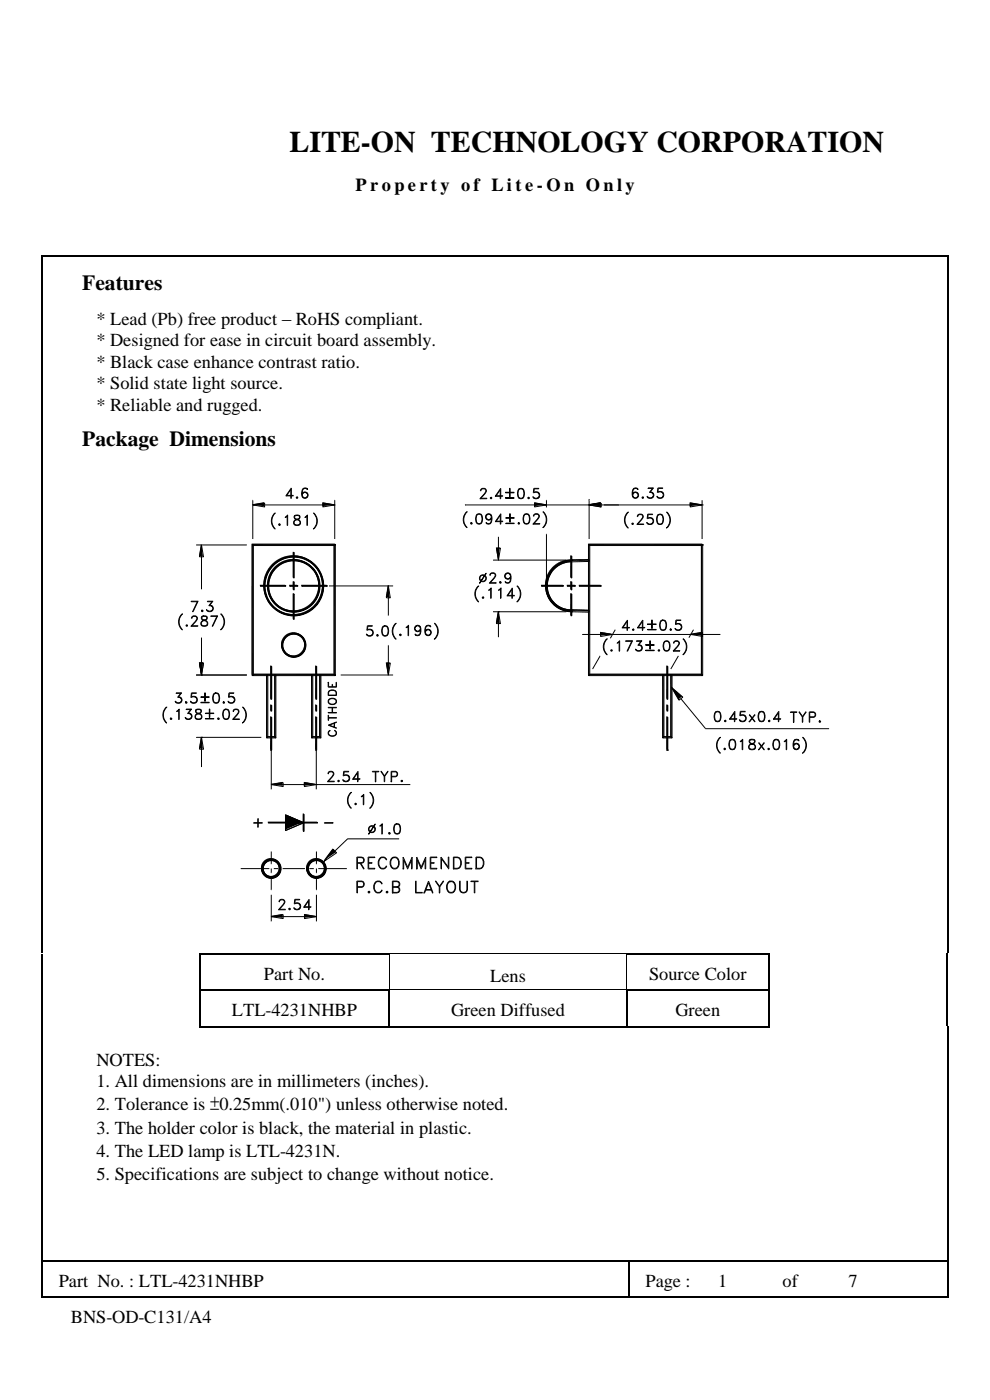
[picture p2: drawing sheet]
<svg xmlns="http://www.w3.org/2000/svg" width="210mm" height="297mm" viewBox="0 0 210 297" stroke-linecap="round" stroke-linejoin="round" font-family="sans-serif">
<defs><g id="words">
<text font-size="6.3" x="61.4" y="32.3">LITE-ON TECHNOLOGY CORPORATION</text>
<g font-size="4.6">
<text x="17.4" y="61.4">Features</text>
<text x="17.4" y="94.7">Package Dimensions</text>
</g>
<g font-size="3.9">
<text x="75.4" y="40.6">P r o p e r t y o f L i t e - O n O n l y</text>
<text x="20.4" y="68.9">* Lead (Pb) free product – RoHS compliant.</text>
<text x="20.4" y="73.5">* Designed for ease in circuit board assembly.</text>
<text x="20.4" y="78.1">* Black case enhance contrast ratio.</text>
<text x="20.4" y="82.6">* Solid state light source.</text>
<text x="20.4" y="87.2">* Reliable and rugged.</text>
<text x="56" y="207.9">Part No.</text>
<text x="104" y="208.4">Lens</text>
<text x="137.7" y="207.9">Source Color</text>
<text x="49.2" y="215.6">LTL-4231NHBP</text>
<text x="95.7" y="215.6">Green Diffused</text>
<text x="143.3" y="215.6">Green</text>
<text x="20.4" y="226.2">NOTES:</text>
<text x="20.4" y="230.6">1. All dimensions are in millimeters (inches).</text>
<text x="20.4" y="235.6">2. Tolerance is ±0.25mm(.010&quot;) unless otherwise noted.</text>
<text x="20.4" y="240.5">3. The holder color is black, the material in plastic.</text>
<text x="20.4" y="245.5">4. The LED lamp is LTL-4231N.</text>
<text x="20.4" y="250.4">5. Specifications are subject to change without notice.</text>
<text x="12.4" y="273">Part No. : LTL-4231NHBP</text>
<text x="136.9" y="273">Page :</text>
<text x="152.4" y="273">1</text>
<text x="166" y="273">of</text>
<text x="180" y="273">7</text>
<text x="15" y="280.8">BNS-OD-C131/A4</text>
</g>
</g></defs>
<g fill="#000">
<path d="M42.6 115.5l.4 2.5h-.8zM53.5 107l2.5-.4v.8zM57.4 119.9l.2 .2h-.3zM57.6 119.8l.2 .1h-.4zM57.8 119.6l.2 .2h-.4zM57.4 119.9h.4l-.2 .2zM57.6 119.8h.4l-.2 .1zM57.8 119.6l.2-.2 .2 .2zM57.8 119.6h.4l-.2 .2zM58 119.4l.2-.2 .1 .2zM58 119.4h.3l-.1 .2zM58.2 119.2l.2-.1 .1 .2z"/>
<path d="M58.2 119.2l.3 .1-.2 .1zM58.4 119.1l.2-.2 .1 .2zM58.4 120.1l.2-.2 .2 .2zM58.4 119.1h.3l-.2 .2zM58.6 118.9l.2-.1 .1 .2zM58.6 119.9l.2-.1 .2 .1zM58.6 118.9l.3 .1-.2 .1zM58.6 119.9h.4l-.2 .2zM58.8 119.8l.2-.2 .1 .2zM58.8 118.8l.2-.1 .1 .2zM58.8 118.8l.3 .1-.2 .1zM58.8 119.8h.3l-.1 .1z"/>
<path d="M59 119.6l.2-.1 .1 .2zM59 118.7l.2-.2 .2 .3zM59 119.6l.3 .1-.2 .1zM59 118.7l.4 .1-.3 .1zM59.2 119.5l.2-.2 .1 .3zM59.2 118.5l.3-.1 .1 .2zM59.2 119.5l.3 .1-.2 .1zM59.2 118.5l.4 .1-.2 .2zM59.4 119.3l.2-.1 .1 .2zM59.5 118.4l.2-.1 .1 .2zM59.4 119.3l.3 .1-.2 .2zM59.5 118.4l.3 .1-.2 .1z"/>
<path d="M59.6 119.2l.2-.1 .2 .2zM59.7 118.3l.2-.1 .1 .3zM59.6 119.2l.4 .1-.3 .1zM59.7 118.3l.3 .2h-.2zM59.8 119.1l.3-.1 .1 .2zM59.8 119.1l.4 .1-.2 .1zM59.9 118.2l.3-.1 .1 .3zM59.9 118.2l.4 .2-.3 .1zM60.1 119l.2-.1 .1 .3zM60.1 119l.3 .2h-.2zM60.2 118.1h.2l.1 .2zM60.2 118.1l.3 .2-.2 .1z"/>
<path d="M60.3 118.9l.2-.1 .1 .3zM60.3 118.9l.3 .2-.2 .1zM60.4 118.1l.3-.1v.2zM60.4 118.1l.3 .1-.2 .1zM60.5 118.8h.3v.2zM60.5 118.8l.3 .2-.2 .1zM60.7 118l.2-.1 .1 .3zM60.7 118l.3 .2h-.3zM60.8 118.8l.2-.1v.3zM60.8 118.8l.2 .2h-.2zM60.9 117.9h.3v.2zM60.9 117.9l.3 .2-.2 .1z"/>
<path d="M61 118.7h.2l.1 .2zM61 118.7l.3 .2-.3 .1zM61.2 117.9h.2l.1 .2zM61.2 117.9l.3 .2h-.3zM61.2 118.7l.3-.1v.3zM61.2 118.7l.3 .2h-.2zM61.4 117.9l.3-.1v.3zM61.4 117.9l.3 .2h-.2zM61.5 118.6h.2v.3zM61.5 118.6l.2 .3h-.2zM61.7 117.8h.2v.3zM61.7 117.8l.2 .3h-.2z"/>
<path d="M61.7 118.6h.2l.1 .2zM61.7 118.6l.3 .2-.3 .1zM61.9 117.8h.3v.3zM61.9 117.8l.3 .3h-.3zM61.9 118.6h.3v.2zM61.9 118.6l.3 .2h-.2zM62.2 118.6l.2 .2h-.2zM62.2 117.8l.2 .3h-.2zM62.2 118.6h.2v.2zM62.2 117.8h.3l-.1 .3zM62.4 118.6l.3 .3-.3-.1zM62.4 118.6h.3v.3z"/>
<path d="M62.5 117.8l.2 .3h-.3zM62.5 117.8h.2v.3zM62.7 118.6l.2 .3h-.2zM62.7 118.6h.2v.3zM62.7 117.8l.2 .3h-.2zM62.7 117.8l.3 .1-.1 .2zM62.9 118.6l.2 .3h-.2zM62.9 118.6l.3 .1-.1 .2zM63 117.9l.2 .2h-.3zM63 117.9h.2v.2zM63.2 118.7l.1 .3-.2-.1zM63.2 118.7h.2l-.1 .3z"/>
<path d="M63.2 117.9l.2 .3-.2-.1zM63.2 117.9h.3l-.1 .3zM63.4 118.7l.2 .3h-.3zM63.4 118.7l.2 .1v.2zM63.5 117.9l.2 .3h-.3zM63.5 117.9l.2 .1v.2zM63.6 118.8l.2 .3-.2-.1zM63.6 118.8h.3l-.1 .3zM63.7 118l.2 .3-.2-.1zM63.7 118l.3 .1-.1 .2zM63.9 118.8l.1 .4-.2-.1zM63.9 118.8l.2 .1-.1 .3z"/>
<path d="M64 118.1l.1 .3-.2-.1zM64 118.1h.2l-.1 .3zM64.1 118.9l.1 .3h-.2zM64.1 118.9l.2 .1-.1 .2zM64.2 118.1l.2 .4-.3-.1zM64.2 118.1l.2 .1v.3zM64.3 119l.1 .3-.2-.1zM64.3 119l.2 .1-.1 .2zM64.4 118.2l.2 .3h-.2zM64.5 119.1l.1 .3-.2-.1zM64.4 118.2l.3 .1-.1 .2zM64.5 119.1l.3 .1-.2 .2z"/>
<path d="M64.7 118.3l.1 .3-.2-.1zM64.8 119.2v.4l-.2-.2zM64.7 118.3l.2 .1-.1 .2zM64.8 119.2l.2 .1-.2 .3zM64.9 118.4l.1 .4-.2-.2zM65 119.3l.1 .4-.3-.1zM64.9 118.4l.2 .1-.1 .3zM65 119.3l.2 .2-.1 .2zM65.1 118.5l.1 .4-.2-.1zM65.2 119.5v.3l-.1-.1zM65.1 118.5l.3 .2-.2 .2zM65.2 119.5l.2 .1-.2 .2z"/>
<path d="M65.4 119.6v.3l-.2-.1zM65.4 118.7l.1 .3-.3-.1zM65.4 119.6l.2 .2-.2 .1zM65.4 118.7l.2 .1-.1 .2zM65.6 118.8l.1 .3-.2-.1zM65.6 119.8l.2 .1-.2 .2zM65.6 118.8l.2 .1-.1 .2zM65.8 118.9l.1 .4-.2-.2zM65.8 118.9l.2 .2-.1 .2zM66 119.1l.1 .3-.2-.1zM66 119.1l.2 .1-.1 .2zM66.2 119.2v.4l-.1-.2z"/>
<path d="M66.2 119.2l.2 .2-.2 .2zM66.4 119.4v.4l-.2-.2zM66.6 119.6v.3l-.2-.1zM66.4 119.4l.2 .2-.2 .2zM66.6 119.6l.2 .2-.2 .1zM66.8 119.8l.1 .1-.1 .2zM68.4 106.6l2.5 .4-2.5 .4zM105.2 116.2h.8l-.4 2.5zM113.3 106.6l2.5 .4-2.5 .4zM117.4 120.1l.2-.1 .2 .3zM117.6 120l.2-.2 .2 .3zM117.8 119.8l.1-.1 .3 .3z"/>
<path d="M117.9 119.7l.2-.2 .2 .4zM117.8 119.8l.4 .2-.2 .1zM118.1 119.5l.2-.1 .2 .4zM117.9 119.7l.4 .2-.1 .1zM118.1 119.5l.4 .3-.2 .1zM118.3 119.4l.3-.1 .1 .4zM118.3 119.4l.4 .3-.2 .1zM118.6 119.3l.2-.1 .1 .3zM118.6 119.3l.3 .2-.2 .2zM118.8 119.2l.2-.1 .1 .4zM118.8 119.2l.3 .3h-.2zM119 119.1l.2-.1 .1 .4z"/>
<path d="M119 119.1l.3 .3-.2 .1zM119.2 119l.2-.1 .2 .4zM119.2 119l.4 .3-.3 .1zM119.4 118.9h.3l.1 .3zM119.4 118.9l.4 .3-.2 .1zM119.7 118.9l.2-.1 .1 .4zM119.7 118.9l.3 .3h-.2zM119.9 118.8h.2l.1 .3zM119.9 118.8l.3 .3-.2 .1zM120.1 118.8l.3-.1v.4zM120.1 118.8l.3 .3h-.2zM120.4 118.7h.2v.4z"/>
<path d="M120.4 118.7l.2 .4h-.2zM120.6 118.7h.2l.1 .4zM120.6 118.7l.3 .4h-.3zM120.8 118.7h.3v.4zM120.8 118.7l.3 .4h-.2zM121.1 118.7l3.8-.1-3.8 .5zM121.1 119.1l3.8-.5v.4zM124.9 107l2.5-.4v.8zM146.3 106.6l2.5 .4-2.5 .4zM55.8 123.9h.3l-.3 .3zM55.8 124.2h.3l-.3 .2zM55.8 124.4h.3l-.2 .3z"/>
<path d="M55.9 123.7h.2l-.3 .2zM55.9 124.7h.2l-.2 .2zM55.9 123.4h.2l-.2 .3zM55.9 124.9h.2l-.2 .3zM55.9 123.2h.3l-.3 .2zM55.9 125.2h.3l-.2 .2zM56 122.9h.2l-.3 .3zM56 125.4h.2l-.2 .3zM56 122.6l.3 .1-.3 .2zM56 125.7l.3-.1-.2 .3zM56.1 122.4l.2 .1-.3 .1zM55.8 124.2l.3-.3v.3z"/>
<path d="M56.1 124.2v.2h-.3zM56.1 124.4v.3h-.2zM56.1 125.9h.2l-.1 .3zM55.8 123.9l.3-.2v.2zM56.1 124.7v.2h-.2zM55.9 123.7l.2-.3v.3zM56.1 124.9l.1 .3h-.3zM56.2 122.2h.2l-.3 .2zM56.2 126.2l.2-.1-.1 .3zM55.9 123.4l.3-.2-.1 .2zM56.2 125.2v.2h-.2zM55.9 123.2l.3-.3v.3z"/>
<path d="M56.2 125.4l.1 .2-.3 .1zM56.3 121.9l.2 .1-.3 .2zM56.3 126.4l.2-.1-.1 .4zM56 122.9l.3-.2-.1 .2zM56.3 125.6v.3h-.2zM56 122.6l.3-.1v.2zM56.3 125.9l.1 .2-.2 .1zM56.4 121.7l.2 .1-.3 .1zM56.4 126.7l.2-.1-.1 .3zM56.1 122.4l.3-.2-.1 .3zM56.4 126.1l.1 .2-.2 .1zM56.5 121.4l.2 .1-.3 .2z"/>
<path d="M56.5 126.9l.2-.1-.1 .3zM56.2 122.2l.3-.2-.1 .2zM56.5 126.3l.1 .3-.2 .1zM56.6 121.2l.2 .1-.3 .1zM56.6 127.1l.2-.1-.1 .4zM56.3 121.9l.3-.1-.1 .2zM56.6 126.6l.1 .2-.2 .1zM56.6 123.9h.3l-.3 .3zM56.6 124.2h.3l-.3 .2zM56.6 124.4h.3l-.3 .3zM56.6 123.7h.3l-.3 .2zM56.6 124.7l.3-.1-.2 .3z"/>
<path d="M56.7 123.4l.2 .1-.3 .2zM56.7 124.9h.2l-.2 .2zM56.4 121.7l.3-.2-.1 .3zM56.7 126.8l.1 .2-.2 .1zM56.7 121l.2 .1-.3 .1zM56.7 127.4l.2-.2-.1 .4zM56.7 123.2h.3l-.3 .2zM56.7 125.1h.3l-.2 .3zM56.8 123h.2l-.3 .2zM56.8 125.4l.2-.1-.2 .3zM56.5 121.4l.3-.1-.1 .2zM56.8 127l.1 .2-.2 .2z"/>
<path d="M56.8 122.7l.3 .1-.3 .2zM56.8 125.6h.3l-.2 .3zM56.8 120.8l.2 .1-.3 .1zM56.8 127.6l.2-.2v.4zM56.6 124.4l.3-.2v.2zM56.9 122.5l.2 .1-.3 .1zM56.6 124.2l.3-.3v.3zM56.9 124.4v.2l-.3 .1zM56.9 125.9l.2-.1-.1 .3zM56.6 123.9l.3-.2v.2zM56.9 124.6v.3h-.2zM56.6 121.2l.3-.1-.1 .2z"/>
<path d="M56.9 127.2l.1 .2-.2 .2zM56.6 123.7l.3-.2v.2zM56.9 124.9l.1 .2h-.3zM57 120.6l.2 .1-.4 .1zM57 127.8l.2-.2-.1 .4zM57 122.3h.2l-.3 .2zM56.7 123.4l.3-.2-.1 .3zM57 125.1v.2l-.2 .1zM57 126.1l.2-.1-.2 .3zM56.7 123.2l.3-.2v.2zM57 125.3l.1 .3h-.3zM56.7 121l.3-.1-.1 .2z"/>
<path d="M57 127.4l.2 .2-.2 .2zM57 122l.3 .1-.3 .2zM57 126.3l.3-.1-.1 .3zM56.8 123l.3-.2-.1 .2zM57.1 125.6v.2l-.2 .1zM57.1 120.3l.2 .2-.3 .1zM57.1 128l.2-.2v.4zM56.8 122.7l.3-.1v.2zM57.1 125.8l.1 .2-.2 .1zM57.2 121.8l.2 .1-.4 .1zM57.2 126.5l.2-.1-.1 .3zM56.8 120.8l.4-.1-.2 .2z"/>
<path d="M57.2 127.6l.1 .2-.2 .2zM56.9 122.5l.3-.2-.1 .3zM57.2 126l.1 .2-.3 .1zM57.3 121.6l.2 .1-.3 .1zM57.3 126.7l.2-.1-.1 .4zM57.3 120.1l.2 .2h-.4zM57.3 128.2l.2-.2-.1 .4zM57 122.3l.3-.2-.1 .2zM57.3 126.2l.1 .2-.2 .1zM57 120.6l.3-.1-.1 .2zM57.3 127.8l.2 .2-.2 .2zM57.4 121.4l.2 .1-.3 .1z"/>
<path d="M57.4 127l.2-.2-.1 .4zM57 122l.4-.1-.1 .2zM57.4 126.4l.1 .2-.2 .1zM57.4 128.4l.2-.2v.4zM57.1 120.3h.4l-.2 .2zM57.5 128l.1 .2-.2 .2zM57.2 121.8l.3-.1-.1 .2zM57.5 126.6l.1 .2-.2 .2zM57.5 121.2l.2 .1-.3 .1zM57.5 127.2l.2-.2-.1 .4zM57.3 121.6l.3-.1-.1 .2zM57.6 126.8l.1 .2-.2 .2z"/>
<path d="M57.8 128.4v.4l-.2-.2zM57.3 120.1h.3l-.1 .2zM57.6 128.2l.2 .2-.2 .2zM57.6 121l.2 .1-.3 .1zM57.6 127.4l.2-.2v.4zM57.4 121.4l.3-.1-.1 .2zM57.7 127l.1 .2-.2 .2zM57.8 120.8l.2 .1-.4 .1zM57.8 127.6l.2-.2-.1 .3zM57.8 128.4l.2 .2-.2 .2zM57.8 128.8l.2-.2v.3zM57.5 121.2l.3-.1-.1 .2z"/>
<path d="M57.8 127.2l.2 .2-.2 .2zM57.9 120.6l.2 .2h-.3zM57.9 127.7l.2-.1v.3zM58 128.6l.2 .1-.2 .2zM58.2 128.7v.4l-.2-.2zM57.6 121l.4-.1-.2 .2zM58 127.4l.1 .2-.2 .1zM58.1 120.4l.2 .2h-.4zM58.1 127.9l.2-.1v.3zM57.8 120.8h.3l-.1 .1zM58.1 127.6l.2 .2-.2 .1zM58.2 128.7l.1 .2-.1 .2z"/>
<path d="M58.3 128.9l.1 .4-.2-.2zM58.3 120.2l.1 .2h-.3zM58.4 127.9v.4l-.1-.2zM57.9 120.6h.4l-.2 .2zM58.3 127.8l.1 .1-.1 .2zM58.3 128.9l.2 .2-.1 .2zM58.5 129.1l.1 .3-.2-.1zM58.3 120.2l.1-.1 .2 .1zM58.1 120.4h.3l-.1 .2zM58.4 127.9l.2 .2-.2 .2zM58.6 128.1v.3l-.2-.1zM58.5 129.1l.2 .1-.1 .2z"/>
<path d="M58.7 129.2l.1 .3-.2-.1zM58.3 120.2h.3l-.2 .2zM58.6 128.1l.2 .1-.2 .2zM58.8 128.2v.4l-.2-.2zM58.7 129.2l.2 .1-.1 .2zM58.4 120.1h.4l-.2 .1zM58.8 128.2l.2 .2-.2 .2zM58.9 129.3l.1 .4-.2-.2zM59 128.4v.3l-.2-.1zM58.9 129.3l.2 .2-.1 .2zM59 128.4l.1 .1-.1 .2zM59.1 128.5l.1 .4-.2-.2z"/>
<path d="M59.1 129.5l.1 .3-.2-.1zM59.1 129.5l.3 .1-.2 .2zM59.1 128.5l.2 .2-.1 .2zM59.3 128.7l.1 .3-.2-.1zM59.4 129.6l.1 .3-.3-.1zM59.3 128.7l.2 .1-.1 .2zM59.4 129.6l.2 .1-.1 .2zM59.5 128.8l.1 .3-.2-.1zM59.6 129.7l.1 .3-.2-.1zM59.5 128.8l.2 .1-.1 .2zM59.6 129.7l.2 .1-.1 .2zM59.6 136.7h.3l-.3 .2z"/>
<path d="M59.7 128.9l.1 .3-.2-.1zM59.6 136.6h.3l-.3 .1zM59.6 136.9h.3l-.3 .2zM59.6 136.4l.3 .1-.3 .1zM59.6 137.1l.3-.1-.2 .2zM59.7 136.3h.2l-.3 .1zM59.7 137.2h.2l-.2 .2zM59.7 136.1l.2 .1-.2 .1zM59.7 137.4l.2-.1-.2 .2zM59.8 129.8l.1 .3-.2-.1zM59.7 128.9l.3 .1-.2 .2zM59.7 135.9l.3 .1-.3 .1z"/>
<path d="M59.7 137.5h.3l-.2 .2zM59.8 135.8l.2 .1h-.3zM59.8 137.7l.2-.1-.1 .2zM59.8 129.8l.2 .1-.1 .2zM60 129l.1 .3-.3-.1zM59.9 135.6l.2 .1-.3 .1zM59.9 137.8l.2-.1-.2 .3zM59.6 136.7l.3-.1v.1zM59.6 136.9l.3-.2v.2zM59.6 137.1l.3-.2v.1zM59.6 136.6l.3-.1v.1zM59.7 137.2l.2-.2v.2z"/>
<path d="M59.6 136.4l.3-.1v.2zM59.7 137.4l.2-.2v.1zM59.9 135.5l.3 .1h-.3zM59.9 138l.3-.1-.2 .2zM60 129.9l.2 .3-.3-.1zM59.7 136.3l.2-.1v.1zM59.9 137.3l.1 .2h-.3zM60 129l.2 .1-.1 .2zM59.7 136.1l.3-.1-.1 .2zM60 137.5v.1l-.2 .1zM60 135.3l.2 .2h-.3zM60 138.1l.2-.1-.1 .3z"/>
<path d="M60 129.9l.3 .1-.1 .2zM59.7 135.9h.3v.1zM60 137.6l.1 .1-.2 .1zM60.2 129.1l.1 .3-.2-.1zM59.8 135.8l.3-.1-.1 .2zM60.1 137.7l.1 .2-.3 .1zM60.1 135.2l.2 .2-.3-.1zM60.1 138.3l.2-.2-.1 .3zM60.2 129.1l.2 .1-.1 .2zM59.9 135.6h.3l-.1 .1zM60.2 137.9v.1l-.2 .1zM60.3 130l.1 .3-.2-.1z"/>
<path d="M60.2 135.1l.2 .2-.3-.1zM60.2 138.4l.2-.2-.1 .3zM59.9 135.5h.3v.1zM60.2 138l.1 .1-.2 .2zM60.3 130h.2l-.1 .3zM60.4 129.2l.1 .3-.2-.1zM60 135.3l.3 .1-.1 .1zM60.3 138.1l.1 .1-.2 .2zM60.3 135l.2 .1h-.3zM60.5 138.3l-.1 .3-.1-.1zM60.4 129.2l.2 .1-.1 .2zM60.1 135.2l.3 .1-.1 .1z"/>
<path d="M60.4 138.2l.1 .1-.2 .2zM60.5 130l.2 .3h-.3zM60.3 135l.1-.1 .2 .1zM60.6 138.4v.3l-.2-.1zM60.5 130l.2 .1v.2zM60.2 135.1h.3l-.1 .2zM60.5 138.3l.1 .1-.2 .2zM60.6 129.3l.2 .3-.3-.1zM60.4 134.9l.2-.1 .1 .1zM60.7 138.5v.3l-.1-.1zM60.6 129.3h.2v.3zM60.3 135h.3l-.1 .1z"/>
<path d="M60.6 138.4l.1 .1-.1 .2zM60.7 130.1l.2 .3-.2-.1zM60.6 134.8l.1-.2 .1 .3zM60.8 138.6v.3l-.1-.1zM60.4 134.9h.3l-.1 .1zM60.7 138.5l.1 .1-.1 .2zM60.7 130.1l.3 .1-.1 .2zM60.8 129.3l.2 .3h-.2zM60.7 134.6h.1l.1 .2zM60.9 138.7l.1 .3-.2-.1zM60.8 129.3l.2 .1v.2zM60.6 134.8l.2 .1h-.1z"/>
<path d="M60.8 138.6l.1 .1-.1 .2zM61 130.2l.2 .2h-.3zM60.7 134.6l.2 .2-.1 .1zM60.9 138.7l.2 .1-.1 .2zM60.8 134.6l.2-.1 .1 .2zM61.1 138.8v.3l-.1-.1zM61 130.2h.2v.2zM61 129.4l.2 .3-.2-.1zM61 129.4h.3l-.1 .3zM60.8 134.6l.3 .1-.2 .1zM61.1 138.8l.1 .1-.1 .2zM61 134.5l.1-.1 .1 .2z"/>
<path d="M61.2 138.9v.2h-.1zM61.2 130.2l.2 .3-.2-.1zM61 134.5l.2 .1-.1 .1zM61.2 138.9h.1l-.1 .2zM61.2 130.2h.3l-.1 .3zM61.3 129.4l.2 .3h-.3zM61.1 134.4l.1-.1 .1 .3zM61.3 138.9l.1 .3-.2-.1zM61.3 129.4h.2v.3zM61.1 134.4l.2 .2h-.1zM61.3 138.9l.2 .1-.1 .2zM61.3 124.1h1.7l-1.7 .2z"/>
<path d="M61.3 124.3l1.7-.2v.2zM61.2 134.3h.2l.1 .2zM61.5 139l.1 .2h-.2zM61.5 130.2l.2 .3h-.3zM61.5 130.2l.2 .1v.2zM61.5 129.4l.2 .3h-.2zM61.2 134.3l.3 .2-.2 .1zM61.5 139h.1v.2zM61.5 129.4l.2 .1v.2zM61.4 134.3l.2-.1v.3zM61.6 139l.1 .3-.1-.1zM61.4 134.3l.2 .2h-.1z"/>
<path d="M61.6 139h.2l-.1 .3zM61.7 130.3l.2 .2h-.2zM61.7 130.3h.2v.2zM61.7 129.5l.2 .2h-.2zM61.6 134.2h.1l.1 .3zM61.8 139l.1 .3h-.2zM61.7 129.5h.3l-.1 .2zM61.6 134.2l.2 .3h-.2zM61.8 139l.1 .1v.2zM61.7 134.2h.2v.2zM61.9 139.1l.1 .2h-.1zM61.7 134.2l.2 .2-.1 .1z"/>
<path d="M61.9 139.1h.1v.2zM61.9 130.3l.3 .2h-.3zM61.9 130.3h.3v.2zM62 129.5l.2 .2h-.3zM62 129.5h.2v.2zM61.9 134.2h.1v.2zM62 139.1l.2 .2h-.2zM61.9 134.2l.1 .2h-.1zM62 139.1h.2v.2zM62.1 123.3l.2 1.7h-.2zM62.2 130.3l.3 .2h-.3zM62.2 130.3h.2l.1 .2z"/>
<path d="M62.2 129.5l.2 .2h-.2zM62.2 129.5h.2v.2zM62 134.2h.2v.2zM62 134.2l.2 .2h-.2zM62.2 139.1l.2 .2h-.2zM62.2 139.1h.1l.1 .2zM62.1 123.3h.2v1.7zM62.2 134.2l.1 .2h-.1zM62.3 139.1h.2v.2zM62.2 134.2h.2l-.1 .2zM62.3 139.1l.2 .2h-.1zM62.4 129.5h.3v.2z"/>
<path d="M62.4 130.3h.3v.2zM62.4 129.5l.3 .2h-.3zM62.4 130.3l.3 .2h-.2zM62.4 134.2l.1 .2h-.2zM62.5 139.1l.1-.1 .1 .3zM62.4 134.2h.1v.2zM62.5 139.1l.2 .2h-.2zM62.5 134.2l.1 .3-.1-.1zM62.6 139h.2v.2zM62.7 129.5l.2-.1v.3zM62.7 129.5l.2 .2h-.2zM62.5 134.2h.2l-.1 .3z"/>
<path d="M62.6 139l.2 .2-.1 .1zM62.7 130.3l.2-.1 .1 .3zM62.7 130.3l.3 .2h-.3zM62.7 134.2l.1 .3h-.2zM62.8 139h.1l.1 .2zM62.7 134.2h.1v.3zM62.8 139l.2 .2h-.2zM62.9 129.4h.2l.1 .3zM62.8 134.2l.1 .3h-.1zM62.9 139l.1-.1 .1 .2zM62.9 129.4l.3 .3h-.3zM62.9 130.2h.3v.2z"/>
<path d="M62.9 130.2l.3 .2-.2 .1zM62.8 134.2l.2 .1-.1 .2zM62.9 139l.2 .1-.1 .1zM63 134.3v.3l-.1-.1zM63 138.9h.2l.1 .2zM63.1 129.4h.2l.1 .2zM63 134.3h.1l-.1 .3zM63 138.9l.3 .2h-.2zM63.1 129.4l.3 .2-.2 .1zM63.2 130.2h.2l.1 .2zM63.1 134.3l.1 .3h-.2zM63.2 138.9l.1-.1 .1 .2z"/>
<path d="M63.2 130.2l.3 .2h-.3zM63.1 134.3l.2 .1-.1 .2zM63.2 138.9l.2 .1-.1 .1zM63.3 134.4v.3l-.1-.1zM63.3 138.8l.1-.1 .2 .2zM63.3 129.4l.3-.1v.3zM63.3 129.4l.3 .2h-.2zM63.4 130.2l.3-.1v.2zM63.3 134.4l.1 .1-.1 .2zM63.3 138.8l.3 .1-.2 .1zM63.4 134.5v.3l-.1-.1zM63.4 138.7l.2-.1 .1 .2z"/>
<path d="M63.4 130.2l.3 .1-.2 .1zM63.6 134.6v.3l-.2-.1zM63.6 138.6l.1-.1 .1 .2zM63.6 129.3h.2l.1 .2zM63.4 134.5l.2 .1-.2 .2zM63.4 138.7l.3 .1-.1 .1zM63.6 129.3l.3 .2-.3 .1zM63.7 130.1l.2-.1 .1 .3zM63.7 134.6v.3h-.1zM63.7 138.5l.1-.1 .2 .2zM63.6 134.6h.1l-.1 .3zM63.6 138.6l.2 .1-.1 .1z"/>
<path d="M63.7 130.1l.3 .2h-.3zM63.8 129.3l.2-.1 .1 .2zM63.8 134.8v.2l-.1-.1zM63.9 138.3l.2 .2-.3-.1zM63.7 134.6l.1 .2-.1 .1zM63.7 138.5l.3 .1-.2 .1zM63.8 129.3l.3 .1-.2 .1zM63.9 130h.2l.1 .2zM64 134.9l-.1 .2-.1-.1zM64 138.2l.2 .2-.3-.1zM63.9 130l.3 .2-.2 .1zM63.8 134.8l.2 .1-.2 .1z"/>
<path d="M63.8 138.4l.3 .1-.1 .1zM63.9 135.1l.2-.1-.1 .3zM64.1 138.1l.2 .2-.3-.1zM64 129.2l.2-.1 .1 .2zM64 134.9l.1 .1-.2 .1zM63.9 138.3l.3 .1-.1 .1zM64 135.3l.2-.2-.1 .3zM64.2 138l.2 .1h-.3zM64 129.2l.3 .1-.2 .1zM64.1 130l.3-.1v.2zM64.1 135.4l.2-.2-.1 .3zM64.2 137.9l.3 .1h-.3z"/>
<path d="M64.1 135l.1 .1-.2 .2zM64 138.2l.3 .1-.1 .1zM64.1 130l.3 .1-.2 .1zM64.2 129.1l.2-.1 .1 .2zM64.2 135.5l.2-.2-.2 .3zM64.3 137.7l.2 .1-.3 .1zM64.2 135.1l.1 .1-.2 .2zM64.1 138.1h.3l-.1 .2zM64.2 135.6l.3-.1-.2 .2zM64.4 137.6l.2 .1h-.3zM64.2 129.1l.3 .1-.2 .1zM64.4 129.9l.2-.1 .1 .2z"/>
<path d="M64.3 135.7l.2-.1-.1 .3zM64.4 137.5h.2l-.2 .1zM64.3 135.2l.1 .1-.2 .2zM64.2 138h.3l-.1 .1zM64.4 135.9l.2-.1-.2 .2zM64.4 137.3l.3 .1-.3 .1zM64.4 129.9l.3 .1-.3 .1zM64.4 129l.2-.1 .2 .2zM64.4 136l.2-.1-.2 .3zM64.5 137.2h.2l-.3 .1zM64.4 135.3l.1 .2-.3 .1zM64.2 137.9l.3-.1v.2z"/>
<path d="M64.4 136.2l.3-.1-.2 .2zM64.5 137l.3 .1-.3 .1zM64.5 136.3h.2l-.2 .2zM64.5 136.9h.3l-.3 .1zM64.5 136.6h.3l-.3 .1zM64.5 136.5l.3-.1-.3 .2zM64.5 136.7h.3l-.3 .2zM64.5 135.5v.1l-.2 .1zM64.3 137.7h.3l-.1 .1zM64.4 129l.4 .1-.3 .1zM64.6 129.8l.2-.1 .1 .2zM64.5 135.6l.1 .2-.2 .1z"/>
<path d="M64.4 137.6l.2-.1v.2zM64.6 128.9l.2-.1 .2 .2zM64.6 135.8v.1l-.2 .1zM64.4 137.5l.3-.1-.1 .1zM64.6 129.8l.3 .1-.2 .1zM64.6 135.9l.1 .2-.3 .1zM64.4 137.3l.3-.1v.2zM64.5 136.3l.2-.2v.2zM64.5 137.2l.3-.1-.1 .1zM64.5 136.5l.2-.2 .1 .1zM64.5 137l.3-.1v.2zM64.6 128.9l.4 .1-.2 .1z"/>
<path d="M64.5 136.6l.3-.2v.2zM64.5 136.9l.3-.2v.2zM64.5 136.7l.3-.1v.1zM64.8 129.7l.2-.1 .1 .2zM64.8 128.8l.3-.1 .1 .2zM64.8 129.7l.3 .1-.2 .1zM64.8 128.8l.4 .1-.2 .1zM65 129.6l.2-.1 .2 .2zM65.1 128.7l.1-.2 .2 .2zM65 129.6l.4 .1-.3 .1zM65.1 128.7h.3l-.2 .2zM65.2 129.5l.3-.2 .1 .2z"/>
<path d="M65.2 128.5l.2-.1 .2 .2zM65.2 129.5h.4l-.2 .2zM65.2 128.5l.4 .1-.2 .1zM65.4 128.4l.2-.2 .2 .2zM65.5 129.3l.2-.1 .1 .2zM65.4 128.4h.4l-.2 .2zM65.5 129.3l.3 .1-.2 .1zM65.6 119.8v.3l-.2-.2zM65.6 128.2l.2-.1 .2 .2zM65.7 129.2l.2-.1 .1 .2zM65.6 128.2l.4 .1-.2 .1zM65.8 119.9v.3l-.2-.1z"/>
<path d="M65.8 128.1l.2-.2 .1 .2zM65.7 129.2l.3 .1-.2 .1zM65.9 129.1l.2-.2 .1 .2zM66 120.1v.3l-.2-.2zM65.8 119.9l.2 .2-.2 .1zM65.8 128.1h.3l-.1 .2zM66.1 127.8l.2 .1h-.3zM65.9 129.1h.3l-.2 .2zM66.1 128.9l.1-.2 .2 .2zM66.1 120.2v.4l-.1-.2zM66.3 127.6l.2 .1-.4 .1zM66 120.1l.1 .1-.1 .2z"/>
<path d="M66 127.9h.3l-.2 .2zM66.1 128.9h.3l-.2 .2zM66.2 128.7l.2-.1 .2 .2zM66.1 120.6l.2-.2v.4zM66.4 127.4l.2 .2h-.3zM66.1 120.2l.2 .2-.2 .2zM66.1 127.8l.4-.1-.2 .2zM66.2 128.7l.4 .1-.2 .1zM66.3 120.8l.2-.2-.1 .3zM66.5 127.2l.2 .2h-.3zM66.6 128.4l.2 .2h-.4zM66.3 120.4l.2 .2-.2 .2z"/>
<path d="M66.3 127.6h.3l-.1 .1zM66.4 120.9l.2-.1-.1 .3zM66.7 127l.2 .2h-.4zM66.4 128.6h.4l-.2 .2zM66.8 128.2l.1 .2h-.3zM66.5 120.6l.1 .2-.2 .1zM66.4 127.4h.3l-.1 .2zM66.5 121.1l.2-.1v.3zM66.8 126.8l.2 .2h-.3zM66.6 120.8l.1 .2-.2 .1zM66.5 127.2h.4l-.2 .2zM66.6 119.9l.2-.1v.3z"/>
<path d="M66.9 128l.2 .2h-.3zM66.6 128.4h.3l-.1 .2zM66.7 121.3l.2-.1-.1 .3zM66.9 126.6l.2 .1-.3 .1zM66.7 121l.2 .2-.2 .1zM66.7 127h.3l-.1 .2zM66.8 121.5l.2-.1-.1 .3zM67 126.4l.2 .1-.3 .1zM66.8 120.1l.1-.2v.4zM67.1 127.8l.2 .2h-.4zM66.8 128.2h.3l-.2 .2zM66.9 121.7l.2-.1-.1 .3z"/>
<path d="M66.9 121.2l.1 .2-.2 .1zM66.8 126.8l.3-.1-.1 .3zM67.1 126.2l.2 .1-.3 .1zM66.9 120.3l.2-.2v.4zM67.2 127.6l.2 .2h-.3zM67 121.9l.2-.1-.1 .3zM67.2 126l.2 .1-.3 .1zM66.9 119.9l.2 .2-.2 .2zM66.9 128h.4l-.2 .2zM67 121.4l.1 .2-.2 .1zM66.9 126.6l.3-.1-.1 .2zM67.1 122.1l.2-.1-.1 .3z"/>
<path d="M67.3 125.8l.2 .1-.3 .1zM67.1 120.5l.2-.2-.1 .4zM67.4 127.4l.2 .2h-.4zM67.1 121.6l.1 .2-.2 .1zM67 126.4l.3-.1-.1 .2zM67.2 122.3h.2l-.1 .3zM67.3 125.6h.3l-.3 .2zM67.1 120.1l.2 .2-.2 .2zM67.1 127.8h.3l-.1 .2zM67.3 122.6l.2-.1-.2 .3zM67.4 125.3l.2 .1-.3 .2zM67.2 121.8l.1 .2-.2 .1z"/>
<path d="M67.1 126.2l.3-.1-.1 .2zM67.2 120.7l.2-.1v.3zM67.5 127.2l.2 .2h-.3zM67.3 122.8l.3-.1-.2 .3zM67.4 125.1h.3l-.3 .2zM67.3 120.3l.1 .3-.2 .1zM67.2 127.6h.4l-.2 .2zM67.3 122l.1 .3h-.2zM67.2 126l.3-.1-.1 .2zM67.4 123h.2l-.2 .2zM67.5 124.9h.2l-.3 .2zM67.4 123.2h.3l-.2 .3z"/>
<path d="M67.5 124.6l.2 .1-.2 .2zM67.4 120.9l.2-.1-.1 .3zM67.6 127l.2 .1-.3 .1zM67.5 123.5l.2-.1-.2 .3zM67.5 124.4h.3l-.3 .2zM67.5 123.9h.3l-.3 .3zM67.5 123.7h.2l-.2 .2zM67.4 122.3l.1 .2-.2 .1zM67.3 125.8l.3-.2-.1 .3zM67.5 124.2h.3l-.3 .2zM67.4 120.6l.2 .2-.2 .1zM67.4 127.4h.3l-.1 .2z"/>
<path d="M67.5 122.5l.1 .2-.3 .1zM67.3 125.6l.3-.2v.2zM67.5 121.1l.2-.1-.1 .3zM67.7 126.8l.2 .1-.3 .1zM67.6 122.7v.3h-.2zM67.4 125.3l.3-.2-.1 .3zM67.6 123l.1 .2h-.3zM67.4 125.1l.3-.2v.2zM67.6 120.8l.1 .2-.2 .1zM67.5 127.2l.3-.1-.1 .3zM67.6 121.3l.2-.1-.1 .3zM67.8 126.6l.2 .1-.3 .1z"/>
<path d="M67.7 123.2v.2l-.2 .1zM67.5 124.9l.2-.2v.2zM67.7 123.4v.3h-.2zM67.5 124.6l.3-.2-.1 .3zM67.5 124.2l.3-.3v.3zM67.7 123.7l.1 .2h-.3zM67.5 124.4l.3-.2v.2zM67.7 121.5l.2-.1-.1 .4zM67.9 126.3l.2 .1-.3 .2zM67.7 121l.1 .2-.2 .1zM67.6 127l.3-.1-.1 .2zM67.8 121.8l.2-.1-.1 .3z"/>
<path d="M68 126.1l.2 .1-.3 .1zM67.8 121.2l.1 .2-.2 .1zM67.7 126.8l.3-.1-.1 .2zM67.9 122l.2-.1-.1 .3zM68.1 125.9h.2l-.3 .2zM67.9 121.4l.1 .3-.2 .1zM67.8 126.6l.3-.2-.1 .3zM68 122.2h.2l-.1 .3zM68.1 125.6l.3 .1-.3 .2zM68.1 122.5l.2-.1-.2 .3zM68.2 125.4h.2l-.3 .2zM68 121.7l.1 .2-.2 .1z"/>
<path d="M67.9 126.3l.3-.1-.1 .2zM68.1 122.7l.3-.1-.2 .3zM68.2 125.2h.3l-.3 .2zM68.2 122.9h.2l-.2 .3zM68.1 121.9l.1 .3h-.2zM68 126.1l.3-.2-.1 .3zM68.2 124.9h.3l-.3 .3zM68.2 123.2h.3l-.3 .2zM68.3 124.7h.2l-.3 .2zM68.2 123.4h.3l-.2 .3zM68.3 124.4h.2l-.2 .3zM68.3 123.9h.2l-.2 .3z"/>
<path d="M68.3 123.7h.2l-.2 .2zM68.2 122.2l.1 .2-.2 .1zM68.1 125.9l.3-.2-.1 .2zM68.3 124.2h.2l-.2 .2zM68.3 122.4l.1 .2-.3 .1zM68.1 125.6l.3-.2v.3zM68.4 122.6v.3h-.2zM68.2 125.4l.3-.2-.1 .2zM68.4 122.9l.1 .3h-.3zM68.2 125.2l.3-.3v.3zM68.5 123.2v.2h-.3zM68.2 124.9l.3-.2v.2z"/>
<path d="M68.5 123.4v.3h-.2zM68.3 124.7l.2-.3v.3zM68.5 123.7v.2h-.2zM68.3 124.4l.2-.2v.2zM68.5 123.9v.3h-.2zM82.3 124.2l.4 2.5h-.9zM105.6 129.7l.4 2.5h-.8zM115.6 124.2h.4l-.4 .2zM115.6 123.9h.4l-.4 .3zM115.6 124.4h.4l-.4 .2zM115.6 123.7h.4l-.4 .2zM115.6 124.6h.4l-.3 .3z"/>
<path d="M115.7 123.5h.3l-.4 .2zM115.7 124.9l.3-.1-.3 .3zM115.7 123.2l.4 .1-.4 .2zM115.7 125.1h.4l-.4 .3zM115.7 123l.4 .1-.4 .1zM115.7 125.4l.4-.1-.3 .3zM115.8 122.7l.4 .1-.5 .2zM115.8 125.6l.4-.1-.3 .3zM115.9 122.5l.3 .1-.4 .1zM115.9 125.8l.3-.1-.3 .3zM115.9 122.3l.4 .1-.4 .1zM115.9 126l.4-.1-.3 .4z"/>
<path d="M115.6 124.2l.4-.3v.3zM115.6 124.4l.4-.2v.2zM115.6 124.6l.4-.2v.2zM115.6 123.9l.4-.2v.2zM115.7 124.9l.3-.3v.2zM116 122.1l.4 .1-.5 .1zM115.6 123.7l.4-.2v.2zM115.7 125.1l.3-.3 .1 .3zM116 126.3l.4-.2-.3 .4zM115.7 123.5l.4-.2-.1 .2zM115.7 125.4l.4-.3v.2zM115.7 123.2l.4-.1v.2z"/>
<path d="M115.8 125.6l.3-.3 .1 .2zM116.1 121.9l.4 .1-.5 .1zM116.1 126.5l.4-.2-.3 .4zM115.7 123l.5-.2-.1 .3zM116.2 125.5v.2l-.3 .1zM115.8 122.7l.4-.1v.2zM116.2 125.7l.1 .2-.4 .1zM116.2 121.6l.4 .2-.5 .1zM116.2 126.7l.4-.2-.3 .4zM115.9 122.5l.4-.1-.1 .2zM116.3 125.9l.1 .2-.4 .2zM116.3 121.4l.4 .2h-.5z"/>
<path d="M116.3 126.9l.4-.2-.2 .4zM115.9 122.3l.5-.1-.1 .2zM116.4 126.1l.1 .2-.4 .2zM116.5 121.2l.3 .2h-.5zM116 122.1l.5-.1-.1 .2zM116.5 126.3l.1 .2-.4 .2zM116.5 127.1l.3-.2-.2 .4zM116.1 121.9l.5-.1-.1 .2zM116.6 126.5l.1 .2-.4 .2zM116.6 121l.3 .2h-.4zM116.6 127.3l.3-.2-.2 .4zM116.2 121.6h.5l-.1 .2z"/>
<path d="M116.7 126.7l.1 .2-.3 .2zM116.7 120.8l.3 .3-.4-.1zM116.7 127.5l.3-.2-.1 .4zM116.3 121.4h.5l-.1 .2zM116.8 126.9l.1 .2-.3 .2zM116.9 120.6l.3 .3-.5-.1zM116.9 127.7l.3-.3-.1 .5zM116.5 121.2h.4l-.1 .2zM116.9 127.1l.1 .2-.3 .2zM116.6 121l.4 .1-.1 .1zM117 127.3l.2 .1-.3 .3zM117.1 120.5l.2 .2-.4-.1z"/>
<path d="M117.1 127.9l.2-.3-.1 .4zM116.7 120.8l.5 .1-.2 .2zM117.2 127.4l.1 .2-.2 .3zM117.2 120.3l.3 .3-.4-.1zM117.2 128l.3-.2-.1 .4zM116.9 120.6l.4 .1-.1 .2zM117.3 127.6l.2 .2-.3 .2zM117.4 120.1l.2 .3-.4-.1zM117.6 127.9v.5l-.2-.2zM117.1 120.5l.4 .1-.2 .1zM117.5 127.8l.1 .1-.2 .3zM117.8 128.1v.4l-.2-.1z"/>
<path d="M117.2 120.3l.4 .1-.1 .2zM117.6 127.9l.2 .2-.2 .3zM118 128.2l-.1 .5-.1-.2zM117.4 120.1l.4 .2-.2 .1zM117.8 128.1l.2 .1-.2 .3zM118.2 128.4l-.1 .4-.2-.1zM117.6 120l.4 .1-.2 .2zM118 128.2l.2 .2-.3 .3zM118.3 128.5v.4l-.2-.1zM118.2 128.4l.1 .1-.2 .3zM118.3 128.5l.2 .1-.2 .3zM118.5 128.6l.1 .4-.3-.1z"/>
<path d="M118.5 128.6l.2 .1-.1 .3zM118.7 128.7l.1 .4-.2-.1zM118.7 128.7l.2 .1-.1 .3zM118.9 128.8l.1 .4-.2-.1zM118.9 128.8l.2 .1-.1 .3zM119.1 128.9l.1 .4-.2-.1zM119.1 128.9l.2 .1-.1 .3zM119.3 129l.1 .4-.2-.1zM119.3 129h.3l-.2 .4zM119.6 129l.1 .5-.3-.1zM119.6 129l.2 .1-.1 .4zM119.8 129.1l.1 .4h-.2z"/>
<path d="M119.8 129.1h.2l-.1 .4zM120 129.1l.1 .5-.2-.1zM120 129.1l.2 .1-.1 .4zM120.2 129.2l.2 .4h-.3zM120.2 129.2h.2v.4zM120.2 124.1h1.7l-1.7 .2zM120.2 124.3l1.7-.2v.2zM120.4 129.2l.2 .4h-.2zM120.4 129.2l.2 .1v.3zM120.6 129.3l.2 .3h-.2zM120.6 129.3h.3l-.1 .3zM120.9 129.3l.2 .4-.3-.1z"/>
<path d="M120.9 129.3h.2v.4zM121 123.3l.2 1.7h-.2zM121 123.3h.2v1.7zM127.3 134.1l2.5 .4-2.5 .4zM146.4 134.5l2.5-.4v.8zM42.6 156.3l.4 2.5h-.8zM42.2 140.6h.8l-.4 2.5zM57.3 149.5l.2 1.2h-.2zM57.3 149.5h.2v1.2zM56.7 156.2h1.5l-1.8 .2zM56.4 156.4l1.8-.2 .2 .2zM66.9 149.5l.2 1.2h-.2z"/>
<path d="M66.9 149.5h.2v1.2zM66.2 156.2h1.5l-1.7 .2zM66 156.4l1.7-.2 .3 .2zM81.8 140.6h.9l-.4 2.5zM141.4 149.5l.1 1.2h-.1zM141.4 149.5h.1v1.2zM140.7 156.2h1.5l-1.7 .2zM140.5 156.4l1.7-.2 .2 .2zM142.3 145.7l2.4 2.1-.8 .6zM57.4 166.3l2.5-.4v.8zM60.5 172.8l3.8 1.6h-3.8zM64.2 172.6l.2 1.8h-.2z"/>
<path d="M64.2 174.4l.2 1.9h-.2zM60.5 174.4h3.8l-3.8 1.7zM64.2 172.6h.2v1.8zM64.2 174.4h.2v1.9zM64.5 165.9l2.5 .4-2.5 .4zM55.3 184.2h.4l-.3 .1zM55.4 184.3h.3l-.3 .1zM55.4 184h.3l-.4 .2zM55.4 184.4h.3l-.3 .2zM55.4 183.9h.3l-.3 .1zM55.4 184.6l.4-.1-.4 .2zM55.4 183.7l.4 .1-.4 .1z"/>
<path d="M55.4 184.7l.4-.1-.3 .3zM55.4 183.6l.4 .1h-.4zM55.5 184.9l.3-.2-.3 .3zM55.5 183.4l.3 .2h-.4zM55.5 185l.4-.1-.3 .2zM55.5 183.3l.4 .1h-.4zM55.6 185.1l.3-.1-.2 .3zM55.6 183.2l.3 .1h-.4zM55.7 185.3l.3-.2-.2 .3zM55.7 183l.3 .2h-.4zM55.4 184.3l.3-.1v.1zM55.4 184.4l.3-.1v.1z"/>
<path d="M55.3 184.2l.4-.2v.2zM55.4 184.6l.3-.2 .1 .1zM55.4 184l.3-.1v.1zM55.4 184.7l.4-.2v.1zM55.8 185.4l.3-.2-.2 .3zM55.8 182.9l.3 .2-.4-.1zM55.4 183.9l.4-.1-.1 .1zM55.5 184.9l.3-.3v.1zM55.4 183.7h.4v.1zM55.5 185l.3-.3 .1 .2zM55.4 183.6h.4v.1zM55.9 185.5l.2-.2-.1 .3z"/>
<path d="M55.9 182.8l.2 .2-.3-.1zM55.9 184.9v.1l-.3 .1zM55.5 183.4h.4l-.1 .2zM55.9 185l.1 .1-.3 .2zM55.5 183.3h.4v.1zM56 185.6l.2-.3-.1 .4zM56 182.7l.2 .2-.3-.1zM56 185.1l.1 .1-.3 .2zM55.6 183.2h.4l-.1 .1zM56.1 185.2v.1l-.2 .2zM55.7 183l.4 .1-.1 .1zM56.3 185.4l-.1 .4-.1-.1z"/>
<path d="M56 182.7l.1-.1 .2 .3zM56.1 185.3h.1l-.2 .3zM55.8 182.9l.3 .1v.1zM56.4 185.5l-.1 .4-.1-.1zM56.1 182.6l.1-.1 .2 .3zM56.2 185.3l.1 .1-.2 .3zM55.9 182.8l.3 .1-.1 .1zM56.5 185.6l-.1 .4-.1-.1zM56.2 182.5l.1-.1 .2 .3zM56.3 185.4l.1 .1-.2 .3zM56 182.7l.3 .2h-.1zM56.4 185.5l.1 .1-.2 .3z"/>
<path d="M56.1 182.6l.3 .2-.1 .1zM56.6 185.6v.4h-.2zM56.3 182.4l.1-.1 .2 .3zM56.5 185.6h.1l-.2 .4zM56.2 182.5l.3 .2-.1 .1zM56.7 185.7v.4l-.1-.1zM56.4 182.3h.2l.1 .3zM56.6 185.6l.1 .1-.1 .3zM56.3 182.4l.3 .2-.1 .1zM56.8 185.7v.4h-.1zM56.6 182.3l.1-.1 .1 .4zM56.7 185.7h.1l-.1 .4z"/>
<path d="M56.4 182.3l.3 .3h-.1zM56.8 185.7l.1 .1-.1 .3zM56.6 182.3l.2 .3h-.1zM56.9 185.8l.1 .4-.2-.1zM56.7 182.2h.1l.1 .3zM56.9 185.8h.2l-.1 .4zM56.7 182.2l.2 .3-.1 .1zM57.1 185.8v.4h-.1zM56.8 182.2l.2-.1 .1 .4zM57.1 185.8h.1l-.1 .4zM56.8 182.2l.3 .3h-.2zM57.2 185.8l.1 .4h-.2z"/>
<path d="M57 182.1h.1l.1 .4zM57.2 185.8h.1v.4zM57 182.1l.2 .4h-.1zM57.3 185.8l.1 .4h-.1zM57.1 182.1h.2v.4zM57.3 185.8l.1 .1v.3zM57.1 182.1l.2 .4h-.1zM57.4 185.9l.2 .3h-.2zM57.4 185.9l.1-.1 .1 .4zM57.3 182.1h.1v.4zM57.3 182.1l.1 .4h-.1zM57.5 185.8h.2v.4z"/>
<path d="M57.4 182.1l.1 .4h-.1zM57.5 185.8l.2 .4h-.1zM57.4 182.1h.2l-.1 .4zM57.7 185.8h.1l.1 .4zM57.6 182.1l.1 .4h-.2zM57.7 185.8l.2 .4h-.2zM57.6 182.1h.1v.4zM57.8 185.8h.1l.1 .3zM57.7 182.1l.1 .4h-.1zM57.8 185.8l.2 .3-.1 .1zM57.7 182.1h.2l-.1 .4zM57.9 185.8l.1-.1 .1 .4z"/>
<path d="M57.9 182.1v.4h-.1zM57.9 185.8l.2 .3h-.1zM57.9 182.1l.1 .1-.1 .3zM58 185.7h.1l.2 .3zM58 182.2v.4l-.1-.1zM58.1 185.7l.1-.1 .2 .4zM58.1 182.2v.4h-.1zM58 185.7l.3 .3-.2 .1zM58 182.2h.1l-.1 .4zM58.2 185.6h.1l.2 .3zM58.3 182.3l-.1 .3h-.1zM58.1 185.7l.3 .3h-.1z"/>
<path d="M58.1 182.2l.2 .1-.2 .3zM58.3 185.6l.4 .2zM58.4 182.3l-.1 .4-.1-.1zM58.2 185.6l.3 .3-.1 .1zM58.3 182.3h.1l-.2 .3zM58.4 185.5l.1-.1 .3 .3zM58.5 182.4l-.1 .4-.1-.1zM58.5 185.4l.1-.1 .3 .3zM58.7 182.5l-.2 .4-.1-.1zM58.3 185.6l.4 .2-.2 .1zM58.4 182.3l.1 .1-.2 .3zM58.6 185.3h.1l.3 .2z"/>
<path d="M58.8 182.6l-.2 .3h-.1zM58.4 185.5l.4 .2-.1 .1zM58.5 182.4l.2 .1-.3 .3zM58.8 185.2l.3 .2-.4-.1zM58.9 182.7l-.2 .3-.1-.1zM58.5 185.4l.4 .2-.1 .1zM58.8 185.1l.4 .2-.4-.1zM58.7 183l.3-.2-.2 .3zM58.7 182.5l.1 .1-.3 .3zM58.9 185l.3 .1h-.4zM58.8 183.1l.3-.2-.3 .3zM58.6 185.3l.4 .2-.1 .1z"/>
<path d="M58.8 182.6l.1 .1-.3 .2zM59 184.9l.3 .1h-.4zM58.8 183.2l.4-.2-.3 .3zM59 184.7l.4 .2h-.4zM58.9 183.3l.3-.1-.2 .2zM58.7 185.3l.4 .1-.1 .1zM58.9 182.7l.1 .1-.3 .2zM59.1 184.6l.3 .1h-.4zM59 183.4l.3-.1-.3 .3zM59.1 184.5l.4 .1h-.4zM59 183.6l.4-.2-.3 .3zM58.8 185.2l.4 .1-.1 .1z"/>
<path d="M59.1 184.4h.4l-.4 .1zM59.1 183.7l.3-.1-.3 .2zM59 182.8l.1 .1-.3 .2zM59.1 184.3h.4l-.4 .1zM59.1 183.8l.4-.1-.4 .2zM59.1 184.2h.4l-.4 .1zM59.1 184h.4l-.4 .2zM59.1 183.9h.4l-.4 .1zM58.8 185.1h.4v.2zM59.1 182.9l.1 .1-.4 .2zM58.9 185h.4l-.1 .1zM59.2 183v.2l-.3 .1z"/>
<path d="M59 184.9h.4l-.1 .1zM59.2 183.2l.1 .1-.3 .1zM59 184.7h.4v.2zM59 183.6l.3-.3 .1 .1zM59.1 184.6h.4l-.1 .1zM59.1 183.7l.3-.3v.2zM59.1 184.5l.4-.1v.2zM59.1 183.8l.3-.2 .1 .1zM59.1 184.4l.4-.1v.1zM59.1 183.9l.4-.2v.2zM59.1 184.3l.4-.1v.1zM59.1 184.2l.4-.2v.2z"/>
<path d="M59.1 184l.4-.1v.1zM57.4 194.3l2.5-.4v.9zM64.5 193.9l2.5 .4-2.5 .5zM64.9 184.2h.4l-.4 .1zM64.9 184.3h.4l-.3 .1zM64.9 184h.4l-.4 .2zM65 184.4h.3l-.3 .2zM65 183.9h.3l-.4 .1zM65 184.6l.3-.1-.3 .2zM65 183.7l.3 .1-.3 .1zM65 184.7l.4-.1-.3 .3zM65 183.6l.4 .1h-.4z"/>
<path d="M65.1 184.9l.3-.2-.3 .3zM65.1 183.4l.3 .2h-.4zM65.1 185l.4-.1-.3 .2zM65.1 183.3l.4 .1h-.4zM65.2 185.1l.3-.1-.2 .3zM65.2 183.2l.3 .1h-.4zM65.3 185.3l.3-.2-.3 .3zM65.3 183l.3 .2h-.4zM64.9 184.3l.4-.1v.1zM65 184.4l.3-.1v.1zM64.9 184.2l.4-.2v.2zM65 184.6l.3-.2v.1z"/>
<path d="M64.9 184l.4-.1v.1zM65 184.7l.3-.2 .1 .1zM65.3 185.4l.3-.2-.2 .3zM65.3 182.9l.3 .2-.3-.1zM65 183.9l.3-.1v.1zM65.1 184.9l.3-.3v.1zM65 183.7h.4l-.1 .1zM65.1 185l.3-.3 .1 .2zM65 183.6h.4v.1zM65.4 185.5l.3-.2-.2 .3zM65.4 182.8l.3 .2-.4-.1zM65.5 184.9v.1l-.3 .1z"/>
<path d="M65.1 183.4h.4l-.1 .2zM65.5 185l.1 .1-.3 .2zM65.1 183.3h.4v.1zM65.5 185.6l.3-.3-.2 .4zM65.5 182.7l.3 .2-.4-.1zM65.6 185.1v.1l-.3 .2zM65.2 183.2h.4l-.1 .1zM65.6 185.2l.1 .1-.3 .2zM65.9 185.4l-.1 .4-.2-.1zM65.5 182.7l.1-.1 .3 .3zM65.3 183l.3 .1v.1zM65.7 185.3h.1l-.3 .3z"/>
<path d="M65.3 182.9l.4 .1-.1 .1zM66 185.5l-.1 .4-.1-.1zM65.6 182.6l.2-.1 .2 .3zM65.8 185.3l.1 .1-.3 .3zM65.4 182.8l.4 .1-.1 .1zM66.1 185.6l-.1 .4-.1-.1zM65.8 182.5l.1-.1 .2 .3zM65.9 185.4l.1 .1-.2 .3zM65.5 182.7l.4 .2h-.1zM66 185.5l.1 .1-.2 .3zM65.6 182.6l.4 .2-.1 .1zM66.2 185.6l-.1 .4h-.1z"/>
<path d="M65.9 182.4l.1-.1 .2 .3zM66.1 185.6h.1l-.2 .4zM65.8 182.5l.3 .2-.1 .1zM66.3 185.7v.4l-.2-.1zM66 182.3h.1l.2 .3zM66.2 185.6l.1 .1-.2 .3zM65.9 182.4l.3 .2-.1 .1zM66.4 185.7v.4h-.1zM66.1 182.3l.2-.1 .1 .4zM66.3 185.7h.1l-.1 .4zM66 182.3l.3 .3h-.1zM66.4 185.7l.1 .1-.1 .3z"/>
<path d="M66.1 182.3l.3 .3h-.1zM66.5 185.8l.1 .4-.2-.1zM66.3 182.2h.1l.1 .3zM66.5 185.8h.1v.4zM66.3 182.2l.2 .3-.1 .1zM66.6 185.8l.1 .4h-.1zM66.4 182.2l.2-.1v.4zM66.6 185.8h.2l-.1 .4zM66.4 182.2l.2 .3h-.1zM66.8 185.8l.1 .4h-.2zM66.6 182.1h.1l.1 .4zM66.8 185.8h.1v.4z"/>
<path d="M66.6 182.1l.2 .4h-.2zM66.9 185.8l.1 .4h-.1zM66.7 182.1h.2v.4zM66.9 185.8l.1 .1v.3zM66.7 182.1l.2 .4h-.1zM67 185.9l.2 .3h-.2zM67 185.9l.1-.1 .1 .4zM66.9 182.1h.1v.4zM66.9 182.1l.1 .4h-.1zM67.1 185.8h.1l.1 .4zM67 182.1l.1 .4h-.1zM67.1 185.8l.2 .4h-.1z"/>
<path d="M67 182.1h.2l-.1 .4zM67.2 185.8h.2v.4zM67.2 182.1v.4h-.1zM67.2 185.8l.2 .4h-.1zM67.2 182.1h.1l-.1 .4zM67.4 185.8h.1l.1 .3zM67.3 182.1l.1 .4h-.2zM67.4 185.8l.2 .3-.2 .1zM67.3 182.1h.1v.4zM67.5 185.8l.1-.1 .1 .4zM67.4 182.1l.1 .4h-.1zM67.5 185.8l.2 .3h-.1z"/>
<path d="M67.4 182.1l.2 .1-.1 .3zM67.6 185.7h.1l.2 .3zM67.6 182.2v.4l-.1-.1zM67.7 185.7l.1-.1 .2 .4zM67.7 182.2v.4h-.1zM67.6 185.7l.3 .3-.2 .1zM67.6 182.2h.1l-.1 .4zM67.8 185.6h.1l.2 .3zM67.9 182.3l-.1 .3h-.1zM67.7 185.7l.3 .3h-.1zM67.7 182.2l.2 .1-.2 .3zM67.9 185.6l.1-.1 .2 .3z"/>
<path d="M68 182.3l-.1 .4-.1-.1zM67.8 185.6l.3 .3-.1 .1zM67.9 182.3h.1l-.2 .3zM68 185.5l.1-.1 .3 .3zM68.1 182.4l-.1 .4-.1-.1zM68.1 185.4l.1-.1 .3 .3zM68.2 182.5l-.1 .4-.1-.1zM67.9 185.6l.3 .2-.1 .1zM68 182.3l.1 .1-.2 .3zM68.2 185.3h.1l.3 .2zM68.4 182.6l-.2 .3h-.1zM68 185.5l.4 .2-.2 .1z"/>
<path d="M68.1 182.4l.1 .1-.2 .3zM68.4 185.2l.3 .2-.4-.1zM68.5 182.7l-.2 .3-.1-.1zM68.1 185.4l.4 .2-.1 .1zM68.4 185.1l.4 .2-.4-.1zM68.3 183l.3-.2-.2 .3zM68.2 182.5l.2 .1-.3 .3zM68.5 185l.3 .1h-.4zM68.4 183.1l.3-.2-.3 .3zM68.2 185.3l.4 .2-.1 .1zM68.4 182.6l.1 .1-.3 .2zM68.6 184.9l.3 .1h-.4z"/>
<path d="M68.4 183.2l.4-.2-.3 .3zM68.6 184.7l.4 .2h-.4zM68.5 183.3l.3-.1-.2 .2zM68.3 185.3l.4 .1-.1 .1zM68.5 182.7l.1 .1-.3 .2zM68.6 184.6l.4 .1h-.4zM68.6 183.4l.3-.1-.3 .3zM68.7 184.5l.3 .1h-.4zM68.6 183.6l.4-.2-.4 .3zM68.4 185.2l.4 .1-.1 .1zM68.7 184.4h.4l-.4 .1zM68.6 183.7l.4-.1-.3 .2z"/>
<path d="M68.6 182.8l.1 .1-.3 .2zM68.7 184.3h.4l-.4 .1zM68.7 183.8l.3-.1-.3 .2zM68.7 184.2h.4l-.4 .1zM68.7 183.9h.4l-.4 .1zM68.7 184h.4l-.4 .2zM68.4 185.1h.4v.2zM68.7 182.9l.1 .1-.4 .2zM68.5 185h.4l-.1 .1zM68.8 183v.2l-.3 .1zM68.6 184.9h.4l-.1 .1zM68.8 183.2l.1 .1-.3 .1z"/>
<path d="M68.6 184.7h.4v.2zM68.6 183.6l.3-.3 .1 .1zM68.6 184.6h.4v.1zM68.6 183.7l.4-.3v.2zM68.7 184.5l.4-.1-.1 .2zM68.7 183.8l.3-.2v.1zM68.7 184.4l.4-.1v.1zM68.7 183.9l.3-.2 .1 .2zM68.7 184.3l.4-.1v.1zM68.7 184l.4-.1v.1zM68.7 184.2l.4-.2v.2zM70.6 180l.7 .8-2.7 1.8z"/>
<path d="M8.8 54.1h.3v.3h-.3z" fill-rule="evenodd"/>
<path d="M8.8 54.1h.3v.3h-.3z" fill-rule="evenodd"/>
<path d="M201 54.1h.3v.3h-.3z" fill-rule="evenodd"/>
<path d="M201 54.1h.3v.3h-.3z" fill-rule="evenodd"/>
<path d="M8.7 210h.3v.2h-.3z" fill-rule="evenodd"/>
<path d="M8.8 217.7h.3v.3h-.3z" fill-rule="evenodd"/>
<path d="M42.3 202.2h.2v.3h-.2z" fill-rule="evenodd"/>
<path d="M42.3 202.2h.2v.3h-.2z" fill-rule="evenodd"/>
<path d="M42.3 210h.2v.2h-.2z" fill-rule="evenodd"/>
<path d="M42.3 217.7h.2v.3h-.2z" fill-rule="evenodd"/>
<path d="M42.3 217.7h.2v.3h-.2z" fill-rule="evenodd"/>
<path d="M82.4 210h.3v.2h-.3z" fill-rule="evenodd"/>
<path d="M82.4 210h.3v.2h-.3z" fill-rule="evenodd"/>
<path d="M82.4 217.7h.3v.3h-.3z" fill-rule="evenodd"/>
<path d="M82.5 202.2h.2v.3h-.2z" fill-rule="evenodd"/>
<path d="M82.5 202.2h.2v.2h-.2z" fill-rule="evenodd"/>
<path d="M132.8 210h.3v.2h-.3z" fill-rule="evenodd"/>
<path d="M132.8 210h.3v.2h-.3z" fill-rule="evenodd"/>
<path d="M132.8 217.7h.3v.3h-.3z" fill-rule="evenodd"/>
<path d="M132.9 202.2h.1v.3h-.1z" fill-rule="evenodd"/>
<path d="M132.9 202.2h.1v.2h-.1z" fill-rule="evenodd"/>
<path d="M133.1 210h.2v.2h-.2z" fill-rule="evenodd"/>
<path d="M163 202.2h.3v.3h-.3z" fill-rule="evenodd"/>
<path d="M163 202.2h.3v.3h-.3z" fill-rule="evenodd"/>
<path d="M163 210h.3v.2h-.3z" fill-rule="evenodd"/>
<path d="M163 217.7h.3v.3h-.3z" fill-rule="evenodd"/>
<path d="M163 217.7h.3v.3h-.3z" fill-rule="evenodd"/>
<path d="M200.9 202.2h.2v.3h-.2z" fill-rule="evenodd"/>
<path d="M200.9 210h.2v.2h-.2z" fill-rule="evenodd"/>
<path d="M201 217.7h.3v.3h-.3z" fill-rule="evenodd"/>
<path d="M8.8 267.4h.3v.2h-.3z" fill-rule="evenodd"/>
<path d="M8.8 275.1h.3v.3h-.3z" fill-rule="evenodd"/>
<path d="M8.8 275.1h.3v.3h-.3z" fill-rule="evenodd"/>
<path d="M133.3 267.4h.2v.2h-.2z" fill-rule="evenodd"/>
<path d="M133.3 275.1h.2v.3h-.2z" fill-rule="evenodd"/>
<path d="M201 267.4h.3v.2h-.3z" fill-rule="evenodd"/>
<path d="M201 275.1h.3v.3h-.3z" fill-rule="evenodd"/>
<path d="M201 275.1h.3v.3h-.3z" fill-rule="evenodd"/>
</g>
<g fill="none" stroke="#000" stroke-width=".25">
<path d="M8.9 54.4v147.8M9.1 54.2h191.9M201.2 54.4v147.8M53.4 115.5h17.6M53.5 115.4v27.8M70.9 115.4v27.8M124.7 115.5h24.2M124.9 115.4v27.8M148.8 115.4v27.8M56.6 143.1v13.3M66.1 143.1v13.3M67.8 143.1v13.3"/>
<path d="M140.6 143.1v13.3M142.3 143.1v13.3M8.8 202.5v7.5M8.8 210.2v7.5M8.9 218v49.4M42.4 202.5v7.5M42.4 210.2v7.5M42.5 202.3h40M42.5 210.1h39.9M42.5 217.8h39.9M82.6 210.2v7.5M82.7 217.8h50.1"/>
<path d="M133 210.2v7.5M133 202.3h30M133.1 217.8h29.9M133.3 210.1h29.7M163.1 202.5v7.5M163.1 210.2v7.5M201 202.5v7.5M201 210.2v7.5M201.2 218v49.4M8.9 267.6v7.5M9.1 267.5h124.2M9.1 275.3h124.2"/>
<path d="M133.4 267.6v7.5M133.5 267.5h67.5M133.5 275.3h67.5M201.2 267.6v7.5"/>
</g>
<path d="M17.3 98.4h175.3v101.7h-175.3z" fill-rule="evenodd" fill="#fff" stroke="#fff" stroke-width=".21"/>
<g fill="none" stroke="#000" stroke-width=".21">
<path d="M41.7 115.6h10.7M42.7 115.6l.5 2.6h-.9zM42.7 115.6v9.4M53.5 115.5h17.6l-.2 .3h-17.2zM53.5 115.5l.2 .3v27.3l-.2 .2zM53.6 107.1h17.4M53.6 107.1l2.5-.4v.9zM53.6 115.6h.1M53.6 106.1v8.3M57.7 119.9l.2 .2-.1 .2-.2-.2zM57.9 119.7l.2-.1 .2 .1-.2 .2zM57.9 119.7l.2 .2-.2 .2-.2-.2z"/>
<path d="M58.1 119.6l.2-.2 .2 .2-.2 .1zM58.3 108.9h.1a2.27 2.27 0 0 0 0 3.3 2.12 2.12 0 0 1-.1-3.3zM58.3 119.4l.2-.2 .2 .2-.2 .2zM58.5 119.2l.2-.1 .2 .2-.2 .1zM58.7 119.1l.2-.2 .2 .3-.2 .1zM58.9 118.9l.2-.1 .2 .2-.2 .2zM58.9 119.9l.2-.2 .2 .3-.2 .1zM59.1 119.7l.2-.1 .2 .2-.2 .2zM59.1 111.3l.2-.1 .2 .2-.3 .1zM59.1 118.8l.3-.1 .1 .2-.2 .1zM59.2 111.3l.1 .1zM59.3 119.6l.2-.1 .2 .2-.2 .1z"/>
<path d="M59.4 118.7l.2-.1 .1 .2-.2 .1zM59.5 119.5l.2-.1 .2 .2-.2 .1zM59.6 118.6l.2-.1 .1 .2-.2 .1zM59.7 119.4l.3-.1 .1 .2-.2 .1zM59.8 118.5l.3-.1 .1 .2-.3 .1zM60 119.3l.2-.1 .1 .2-.2 .1zM60.1 118.4l.2-.1 .1 .2-.2 .1zM60.2 119.2l.2-.1 .1 .2-.2 .1zM60.3 118.3l.2-.1 .1 .2-.2 .1zM60.4 119.1l.3-.1v.2l-.2 .1zM60.5 109.7l.5-.4v2.2h-.1v-2zM60.5 118.2l.3-.1 .1 .3h-.3z"/>
<path d="M60.7 119l.2-.1v.3h-.2zM60.8 105.1l1.4 .1h-1.5l1.1-1.7v2.2h-.1v-1.8l-.9 1.3M60.8 118.1h.2l.1 .2-.2 .1zM60.9 118.9h.2l.1 .2-.3 .1zM61 118.1l.3-.1v.3h-.2zM61.1 118.9l.3-.1v.3h-.2zM61.3 118h.3v.3h-.3zM61.4 118.8h.2v.2l-.2 .1zM61.6 118h.2v.2l-.2 .1zM61.6 118.8h.2l.1 .2h-.3zM61.8 118h.3v.2h-.3zM61.8 118.8l.3-.1v.3h-.2z"/>
<path d="M62.1 118h.2v.2h-.2zM62.1 118.7h.2v.3h-.2zM62.2 117.1v5.4M62.2 117.2h.2v5.4h-.2zM62.3 118h.3v.2h-.3zM62.3 118.7h.3v.3h-.3zM62.4 111.2l.3 .2M62.5 109.4a.52 .52 0 0 0 .3 .8 .75 .75 0 0 1 .8 .9 .74 .74 0 0 1-1.2 0 .89 .89 0 0 1 1-1 .5 .5 0 0 0 .1-.7zM62.5 109.5h1M62.6 118.7l.2 .1v.2h-.2zM62.6 118h.2v.2h-.2zM62.6 109.4a.45 .45 0 0 0 .2 .7 .77 .77 0 0 1 .8 .4 .77 .77 0 0 1-.1 .9 .89 .89 0 0 1-1.2-.3 .84 .84 0 0 1 .9-1 .46 .46 0 0 0 .2-.7"/>
<path d="M62.8 118.8h.2v.2h-.2zM62.8 118h.3v.3l-.3-.1zM63 105.4l.2 .1-.1 .2-.2-.1zM63 105.5l.1 .1zM63 118.8h.3l-.1 .3-.2-.1zM63.1 118h.2v.3h-.2zM63.3 118.8l.2 .1v.2h-.3zM63.3 118l.3 .1-.1 .2h-.2zM63.5 118.9h.3l-.1 .3-.2-.1zM63.6 118.1h.2v.3l-.3-.1zM63.7 111.2l-.4 .2M63.8 118.9l.2 .1-.1 .2h-.2z"/>
<path d="M63.8 118.1l.3 .1-.1 .2h-.2zM64 119l.2 .1-.1 .2-.2-.1zM64.1 118.2l.2 .1-.1 .2-.2-.1zM64.1 105.2l.2 .3 .3 .1 .4-.1 .3-.3M64.1 104.9a.63 .63 0 0 1 .9-.3l.3 .3M64.2 119.1l.3 .1-.1 .2-.3-.1zM64.3 103.8l.3-.2 .6 .2M64.3 118.3l.3 .1-.1 .2-.3-.1zM64.4 103.6a1.38 1.38 0 0 0 .1 2M64.5 119.2l.2 .1-.1 .2-.2-.1zM64.5 104.5l-.3 .2-.1 .3M64.6 118.4l.2 .1-.1 .2-.2-.1z"/>
<path d="M64.7 119.3l.2 .1-.1 .2-.2-.1zM64.7 109.7l.5-.4v2.2h-.1v-2zM64.8 118.5l.2 .1-.1 .2-.2-.1zM64.8 104.5l.4 .2 .1 .3-.1 .4-.4 .2M64.9 119.4l.2 .1-.1 .2-.2-.1zM65 118.6l.3 .1-.1 .2-.3-.1zM65 103.6l.3 .3a.65 .65 0 0 0-1-.3 1.32 1.32 0 0 0 .3 2.1 .68 .68 0 0 0 .7-.9 .68 .68 0 0 0-1.2-.1M65.1 119.5l.2 .1-.1 .2-.2-.1zM65.3 118.7l.2 .1-.1 .2-.2-.1zM65.3 119.6l.2 .1-.1 .3-.2-.2zM65.5 118.8l.2 .1-.1 .3-.2-.2zM65.5 119.7l.2 .2-.1 .2-.2-.1z"/>
<path d="M65.7 119.9l.2 .1-.2 .2-.1-.1zM65.7 118.9l.2 .2-.1 .2-.2-.1zM65.9 119.1l.2 .1-.1 .2-.2-.1zM66.1 119.2l.2 .2-.1 .2-.2-.2zM66.3 119.4l.2 .2-.1 .1-.2-.1zM66.5 108.9a2.16 2.16 0 0 1 .1 3.3h-.1a2.26 2.26 0 0 0 0-3.3zM66.5 119.6l.2 .1-.2 .2-.1-.2zM66.7 119.7l.2 .2-.2 .2-.2-.2zM68.5 106.7l2.5 .4-2.5 .5zM70.9 115.8l.2-.3v27.8l-.2-.2zM71 115.6h.1M71 107.1h.1"/>
<path d="M71 106.1v8.3M98.7 107.1h26.3M98.8 108.8l.3-.2a2.26 2.26 0 0 0 0 3.3 2.1 2.1 0 0 1-.3-3.1zM99.9 111l.2-.1 .1 .2-.2 .1zM100 111l.1 .1zM101.2 109.1a.71 .71 0 0 1 1.1 .3 1.83 1.83 0 0 1-.3 1.7 .71 .71 0 0 1-1-.3 1.85 1.85 0 0 1 .2-1.7zM101.2 111h.9M101.2 109.2h.8M101.3 109.1a1.71 1.71 0 0 0 0 2M101.9 105.7l1.4 .1h-1.5l1.2-1.3a.44 .44 0 0 0-.2-.8h-.5l-.4 .4 .1-.3 .3-.2 .7 .1a.5 .5 0 0 1 .1 .8l-1.2 1.3M102 109.1a1.73 1.73 0 0 1 0 2M103.1 109.5l.2-.3 .3-.1 .4 .1 .3 .3"/>
<path d="M103.1 109.8l.2 .4 .3 .1 .4-.1 .2-.4M103.2 111h.8M103.5 109.1a.63 .63 0 0 0-.3 1l.3 .2M103.8 109.1a1.39 1.39 0 0 1 .1 2M104 105.6l.2-.1 .1 .2-.2 .1zM104.1 105.6l.1 .1zM104.2 110.1a.68 .68 0 0 1-1 .1 .68 .68 0 0 1 0-1 .68 .68 0 0 1 1 .1 1.96 1.96 0 0 1-.2 1.8 .65 .65 0 0 1-.9-.2l.2 .2M104.2 109.7l-.1 .4-.3 .2M104.7 118.8h15.4M105.2 105.2l1.4 .1h-1.5l1.1-1.7v2.2l-.1-1.9-.9 1.4M105.2 110.6l1.5 .1h-1.6l1.1-1.7v2.2h-.1v-1.9l-.9 1.4M105.3 116.3h.9l-.5 2.5z"/>
<path d="M105.7 113.9v4.9M107.3 105.6l1.8 .1-1.8-.1M107.3 104.5v.1h1.8v-.1h-1.8M107.3 111l1.8 .1zM107.3 109.8h1.8v.2h-1.8zM108.1 105.4l.1-1.8-.1 1.8M108.1 109l.1 1.8zM110 110.9l-.1 .2 .2 .1 .1-.2-.2-.1M110 111l.1 .1-.1-.1M110.1 103.7a.72 .72 0 0 1 1 .3 1.8 1.8 0 0 1-.2 1.7 .72 .72 0 0 1-1-.3 1.84 1.84 0 0 1 .2-1.7zM110.1 105.6h.8M110.1 103.8l.3-.1 .5 .1"/>
<path d="M110.2 103.7a1.68 1.68 0 0 0 0 2M110.8 103.7a1.73 1.73 0 0 1 0 2M111.3 109.1a.71 .71 0 0 1 1 .3 1.84 1.84 0 0 1-.2 1.7 .71 .71 0 0 1-1-.3 1.84 1.84 0 0 1 .2-1.7zM111.3 111h.8M111.3 109.2h.8M111.4 109.1a1.71 1.71 0 0 0 0 2M112 109.1a1.73 1.73 0 0 1 0 2M112.1 105.5l-.1 .2 .2 .1 .1-.2-.2-.1M112.1 105.6l.1 .1-.1-.1M113.1 105.5l.3 .2M113.2 111.1l1.3 .1h-1.4l.9-1a.7 .7 0 0 0 .2-1l-.6-.1-.4 .4 .1-.3 .3-.2 .6 .1a.49 .49 0 0 1 .1 .7l-1.1 1.4M113.4 106.7l2.5 .4-2.5 .5z"/>
<path d="M114 104.5a.68 .68 0 0 1 .4 .6 .68 .68 0 0 1-.4 .6M114.4 104.9a.88 .88 0 0 0-1.3-.3l.1-1h1.1l-1 .1-.1 .8a.78 .78 0 0 1 1.2 .1 .78 .78 0 0 1-.3 1.1 .78 .78 0 0 1-1.1-.3h.1a.7 .7 0 0 0 .7 .3 .7 .7 0 0 0 .6-.4M115.1 108.6a2.17 2.17 0 0 1 .2 3.3h-.2a2.27 2.27 0 0 0 0-3.3zM115.9 113.3v9.8M115.9 106.1v1.6M117.9 120l.2-.2 .2 .3-.2 .2zM118.1 119.8l.2-.1 .2 .3-.2 .1zM118.3 119.7l.2-.1 .2 .3-.2 .1zM118.5 119.6l.2-.1 .2 .3-.2 .1zM118.7 119.5l.2-.1 .2 .3-.2 .1zM118.9 119.4l.2-.1 .2 .3-.2 .1zM119.1 119.3l.2-.1 .2 .3-.2 .1z"/>
<path d="M119.3 119.2l.3-.1 .1 .4h-.2zM119.6 119.1l.2-.1 .1 .4-.2 .1zM119.8 119h.2l.1 .3-.2 .1zM120 119l.3-.1v.4h-.2zM120.3 118.9h.2v.4h-.2zM120.5 118.9h.2l.1 .3-.3 .1zM120.7 118.9l.3-.1v.4h-.2zM121 118.8h.2v.4h-.2zM121.1 117.8v4.7M121.1 118h.2v4.6h-.2zM121.2 118.8l3.8-.1v.4l-3.8 .1zM121.4 118.8h.1"/>
<path d="M124.9 115.5h24.2l-.3 .3h-23.7zM124.9 115.5l.2 .3v27.3l-.2 .2zM125 107.1h23.9M125 107.1l2.5-.4v.9zM125 105.9v8.5M125 115.6h.1M125 107.1h.1M128.1 107.1h3.2M133 108.9l.3-.2a2.28 2.28 0 0 0 0 3.3 2.12 2.12 0 0 1-.3-3.1zM134.1 111l.3 .1-.1 .2-.3-.1zM134.1 111.1l.2 .1zM134.2 105.2l.2 .3 .3 .1 .5-.1 .2-.3"/>
<path d="M134.2 104.9a.64 .64 0 0 1 1-.3l.2 .3M134.4 103.8l.3-.2 .6 .2M134.5 103.6a1.36 1.36 0 0 0 .1 2M134.6 104.5l-.3 .2-.1 .3M134.9 104.5l.4 .2 .1 .3-.1 .4-.4 .2M135.2 103.6l.2 .3a.65 .65 0 0 0-1-.3 1.32 1.32 0 0 0 .3 2.1 .68 .68 0 0 0 .7-.9 .68 .68 0 0 0-1.2-.1M135.2 111.2l1.4 .1h-1.5l.9-1.1a.68 .68 0 0 0 .2-.9l-.6-.1-.4 .4 .1-.3 .3-.2 .6 .1a.5 .5 0 0 1 .1 .7l-1.1 1.4M136.3 105.4l.2 .1-.1 .2-.2-.1zM136.3 105.5l.1 .1zM137.3 111l.3 .2M137.4 105.4l.3 .2M137.9 104.4a.73 .73 0 0 1 .8 .6 .73 .73 0 0 1-.6 .8 .73 .73 0 0 1-.8-.5h.1a.7 .7 0 0 0 .6 .4 .7 .7 0 0 0 .6-.5"/>
<path d="M138.1 109.9a.68 .68 0 0 1 .5 .7 .68 .68 0 0 1-.5 .6M138.2 104.5l.3 .2 .1 .3-.1 .4-.3 .2M138.5 103.5l-.7 1a.67 .67 0 0 1 .8 .4M138.5 103.6l-1-.1h1.1l-.7 1M138.6 110.3h-.1a.98 .98 0 0 0-1.2-.3l.1-.9h1l-.9 .1-.1 .7a.78 .78 0 0 1 1.1 .2 .78 .78 0 0 1-.2 1.1 .78 .78 0 0 1-1.1-.3h.1a.7 .7 0 0 0 .6 .3 .7 .7 0 0 0 .6-.4M139.4 104.5h.2a.81 .81 0 0 1 1.1 .3M139.5 104.5l.1-1h1l-.9 .1-.1 .8a.77 .77 0 0 1 1.1 .1 .77 .77 0 0 1-.3 1.2 .77 .77 0 0 1-1.1-.4h.1a.7 .7 0 0 0 .7 .4 .7 .7 0 0 0 .6-.5M139.5 105.4l.3 .2M139.6 109.2a.72 .72 0 0 1 1 .3 1.75 1.75 0 0 1-.2 1.7 .71 .71 0 0 1-1-.3 1.85 1.85 0 0 1 .2-1.7zM139.6 111.1l.3 .1 .5-.1M139.6 109.3h.8M139.7 109.2a1.69 1.69 0 0 0 0 2"/>
<path d="M140.3 104.4a.68 .68 0 0 1 .4 .6 .68 .68 0 0 1-.4 .6M140.3 109.2a1.73 1.73 0 0 1 0 2M141.4 108.7a2.16 2.16 0 0 1 .1 3.3h-.1a2.25 2.25 0 0 0 0-3.3zM146.4 106.7l2.5 .4-2.5 .5zM148.8 115.8l.3-.3v27.8l-.3-.2zM148.9 106.1v8.3M148.9 115.6h.1M148.9 107.1h.1M38.6 130.3h.1a2.28 2.28 0 0 0 0 3.3 2.12 2.12 0 0 1-.1-3.3zM39.5 132.7l.2-.1 .1 .2-.2 .1zM39.6 132.7l.1 .1zM40.6 132.8l1.4 .1h-1.5l1-1.1a.67 .67 0 0 0 .2-.9l-.7-.1-.4 .4 .4-.5 .7 .1a.51 .51 0 0 1 .1 .7l-1.2 1.4"/>
<path d="M41.9 127.6l-1 2.2 1.1-2.2h-1.5l1.4 .1M42.7 132.6l.3 .2M42.7 129.6l.3-.1 .1 .2-.3 .1zM42.7 136.9v6.3M42.7 135.3v4.8M42.8 130.8a.52 .52 0 0 0 .3 .8 .74 .74 0 0 1 .9 .9 .74 .74 0 0 1-1.3 0 .62 .62 0 0 1 .4-.8 .79 .79 0 0 0 .9-.5v-.2a.82 .82 0 0 0-1.2-.2zM42.8 130.9l.3-.1 .8 .1M42.8 129.6l.2 .1zM42.9 130.8a.45 .45 0 0 0 .2 .7 .77 .77 0 0 1 .8 .4 .77 .77 0 0 1 0 .9 .89 .89 0 0 1-1.3-.3 1.08 1.08 0 0 1 1.2-1.1v-.6M43.9 129.5l.3 .2M44 132.6l-.3 .2M44.4 128.4a.73 .73 0 0 1 .8 .6 .73 .73 0 0 1-.5 .9 .73 .73 0 0 1-.9-.5h.1a.71 .71 0 0 0 1.3-.1"/>
<path d="M44.7 128.5l.4 .2 .1 .3-.1 .5-.4 .2M45.1 127.6l-.8 .9a.76 .76 0 0 1 .9 .4M45.1 127.7l-1.1-.1h1.2l-.8 .9M46.1 130.7l-1.1 2.2 1.2-2.2h-1.5l1.4 .1M46.8 130.3a2.17 2.17 0 0 1 .1 3.3h-.1a2.29 2.29 0 0 0 0-3.3zM55.1 124.2h5.4M55.2 124.2h5.4v.2h-5.4zM56 124.1h.2v.2h-.2zM56 124.3h.2v.3h-.2zM56 124.6h.2v.2h-.2zM56 123.8h.2v.3h-.2zM56 124.8h.2l.1 .3h-.3z"/>
<path d="M56 123.5l.3 .1-.1 .2h-.2zM56 125.1h.3v.2h-.3zM56 123.3h.3v.3l-.3-.1zM56 125.3h.3v.2l-.2 .1zM56.1 123l.2 .1v.2h-.3zM56.1 125.6l.2-.1 .1 .3h-.2zM56.2 122.8l.2 .1-.1 .2-.2-.1zM56.2 125.8h.2l.1 .2-.3 .1zM56.2 122.5l.3 .1-.1 .3-.2-.1zM56.2 126.1l.3-.1v.3h-.2zM56.3 122.3l.2 .1v.2l-.3-.1zM56.3 126.3h.2l.1 .2-.2 .1z"/>
<path d="M56.4 122.1h.2l-.1 .3-.2-.1zM56.4 126.6l.2-.1 .1 .2-.2 .1zM56.5 121.8l.2 .1-.1 .2h-.2zM56.5 126.8l.2-.1 .1 .2-.2 .2zM56.6 121.6l.2 .1-.1 .2-.2-.1zM56.6 127.1l.2-.2 .1 .3-.2 .1zM56.7 121.4l.2 .1-.1 .2-.2-.1zM56.7 127.3l.2-.1 .1 .2-.2 .1zM56.8 124.1h.2v.2h-.2zM56.8 124.3h.2v.3h-.2zM56.8 124.6h.2v.2h-.2zM56.8 123.8l.2 .1v.2h-.2z"/>
<path d="M56.8 124.8h.2v.2h-.2zM56.8 123.6h.2v.3l-.2-.1zM56.8 125h.2l.1 .2-.3 .1zM56.8 121.1l.2 .2-.1 .2-.2-.1zM56.8 127.5l.2-.1 .2 .2-.2 .1zM56.8 123.4h.3l-.1 .2h-.2zM56.8 125.3l.3-.1v.3h-.2zM56.9 123.1l.2 .1v.2h-.3zM56.9 125.5h.2l.1 .2-.3 .1zM56.9 122.9h.3l-.1 .3-.2-.1zM56.9 125.8l.3-.1 .1 .2-.3 .1zM57 120.9l.2 .2-.2 .2-.2-.2z"/>
<path d="M57 127.7l.2-.1 .1 .2-.2 .1zM57 122.6l.3 .1-.1 .2h-.3zM57 126l.3-.1v.2l-.2 .1zM57.1 120.7l.2 .1-.1 .3-.2-.2zM57.1 127.9l.2-.1 .1 .2-.2 .1zM57.1 122.4l.2 .1v.2l-.3-.1zM57.1 126.2l.2-.1 .1 .2-.2 .2zM57.2 122.2l.2 .1-.1 .2-.2-.1zM57.2 126.5l.2-.2 .1 .3-.2 .1zM57.2 120.5l.2 .2-.1 .1-.2-.1zM57.2 128.1l.2-.1 .2 .2-.2 .1zM57.3 122l.2 .1-.1 .2-.2-.1z"/>
<path d="M57.3 126.7l.2-.1 .1 .2-.2 .1zM57.4 121.7l.2 .2-.1 .2-.2-.1zM57.4 126.9l.2-.1 .1 .2-.2 .1zM57.4 120.3l.2 .2-.2 .2-.2-.2zM57.4 128.3l.2-.1 .2 .2-.2 .1zM57.5 121.5l.2 .2-.1 .2-.2-.2zM57.5 127.1l.2-.1 .1 .2-.2 .1zM57.6 120.1l.2 .2-.2 .2-.2-.2zM57.6 128.5l.2-.1 .1 .2-.2 .1zM57.6 121.3l.2 .2-.1 .2-.2-.2zM57.6 127.3l.2-.1 .2 .2-.2 .1zM57.8 121.1l.2 .2-.2 .2-.2-.2z"/>
<path d="M57.8 127.5l.2-.1 .1 .2-.2 .1zM57.9 120.9l.2 .2-.1 .2-.2-.2zM57.9 127.7l.2-.1 .1 .1-.1 .2zM57.9 128.6l.2 .1-.2 .2-.2-.2zM57.9 128.9l.2-.2 .2 .2-.2 .2zM58.1 120.7l.1 .2-.1 .2-.2-.2zM58.1 127.9l.1-.2 .2 .2-.2 .2zM58.2 120.5l.2 .2-.2 .2-.1-.2zM58.2 128.1l.2-.2 .2 .2-.2 .2zM58.3 128.9l.2 .2-.2 .1-.2-.1zM58.4 120.4l.2-.2 .1 .2-.1 .2zM58.4 120.4l.2 .2-.2 .1-.2-.2z"/>
<path d="M58.5 129.1l.2 .1-.2 .2-.2-.2zM58.6 120.2l.1-.2 .2 .2-.2 .2zM58.6 128.1l.1 .1-.1 .2-.2-.1zM58.7 129.2l.2 .1-.2 .3-.2-.2zM58.7 128.2l.2 .2-.2 .2-.1-.2zM58.7 120l.2-.1 .2 .2-.2 .1zM58.9 129.3l.2 .2-.2 .2-.2-.1zM58.9 128.4l.2 .1-.2 .2-.2-.1zM59.1 129.5l.2 .1-.2 .2-.2-.1zM59.1 128.5l.2 .2-.2 .2-.2-.2zM59.3 129.6l.2 .1-.1 .3-.3-.2zM59.3 128.7l.2 .1-.2 .2-.2-.1z"/>
<path d="M59.5 128.8l.2 .1-.2 .3-.2-.2zM59.5 129.7l.2 .1-.1 .3-.2-.1zM59.7 128.9l.2 .1-.2 .3-.2-.1zM59.7 129.8l.2 .1-.1 .3-.2-.1zM59.7 136.9h.3v.1l-.3 .1zM59.7 136.7h.3v.2h-.3zM59.7 137.1l.3-.1v.2h-.2zM59.8 136.6h.2v.1h-.3zM59.8 137.2h.2v.1l-.2 .1zM59.8 136.4h.2v.2h-.2zM59.8 137.4l.2-.1 .1 .2h-.3zM59.8 136.2l.3 .1-.1 .1h-.2z"/>
<path d="M59.8 137.5h.3v.1l-.2 .1zM59.9 129l.2 .1-.1 .3-.3-.1zM59.9 136.1l.2 .1v.1l-.3-.1zM59.9 137.7l.2-.1 .1 .1-.3 .1zM59.9 135.9l.3 .1-.1 .2-.2-.1zM59.9 137.8l.3-.1v.2l-.2 .1zM59.9 129.9l.3 .1-.1 .3-.3-.1zM60 135.8l.2 .1v.1l-.3-.1zM60 138l.2-.1 .1 .1-.2 .1zM60.1 135.6l.2 .2-.1 .1-.2-.1zM60.1 138.1l.2-.1 .1 .1-.3 .2zM60.1 129.1l.2 .1-.1 .3-.2-.1z"/>
<path d="M60.1 135.5l.3 .1-.1 .2-.2-.2zM60.1 138.3l.3-.2v.2l-.2 .1zM60.2 130l.2 .1-.1 .3-.2-.1zM60.2 135.4l.2 .1v.1l-.3-.1zM60.2 138.4l.2-.1 .1 .1-.2 .1zM60.3 129.2l.2 .1-.1 .3-.2-.1zM60.3 135.2l.2 .2-.1 .1-.2-.1zM60.3 138.5l.2-.1 .1 .1-.2 .2zM60.4 130.1l.2 .1-.1 .2h-.2zM60.4 135.1l.2 .2-.1 .1-.2-.2zM60.5 129.3l.2 .1v.2h-.3zM60.6 135l.1-.1 .1 .2-.1 .1z"/>
<path d="M60.6 135l.1 .2-.1 .1-.2-.2zM60.6 130.2l.3 .1-.1 .2-.3-.1zM60.6 138.5l.1 .1-.1 .2-.2-.1zM60.7 134.9l.1-.1 .2 .2-.2 .1zM60.7 129.4l.2 .1v.2l-.2-.1zM60.7 138.6l.1 .1-.1 .2-.1-.1zM60.8 134.8l.1-.1 .2 .2-.1 .1zM60.8 138.7l.2 .1-.2 .2-.1-.1zM60.9 130.3h.2l-.1 .3-.2-.1zM60.9 134.7l.2-.1 .1 .2-.1 .1zM60.9 129.5h.3l-.1 .3-.2-.1zM61 138.8l.1 .1-.2 .2-.1-.1z"/>
<path d="M61.1 138.9h.1l-.1 .3-.2-.1zM61.1 134.6h.1l.1 .2h-.1zM61.1 130.3h.2v.3h-.3zM61.2 129.5l.2 .1v.2h-.3zM61.2 138.9l.1 .1-.1 .2h-.1zM61.2 134.6l.2-.1 .1 .2-.2 .1zM61.3 139l.2 .1-.1 .2-.2-.1zM61.3 130.3l.3 .1v.2h-.3zM61.4 134.5l.1-.1 .1 .3h-.1zM61.4 129.6h.2v.2h-.2zM61.5 139.1h.1l-.1 .2h-.1zM61.5 124.2h1.7v.2h-1.7z"/>
<path d="M61.5 134.4h.2v.2l-.1 .1zM61.6 130.4h.2v.3l-.2-.1zM61.6 139.1h.1v.3l-.2-.1zM61.6 129.6h.3l-.1 .3-.2-.1zM61.7 134.4h.1l.1 .2h-.2zM61.7 139.1l.2 .1-.1 .2h-.1zM61.8 130.4h.3v.3h-.3zM61.8 134.4l.2-.1v.3h-.1zM61.9 129.6h.2v.3h-.3zM61.9 139.2h.1v.3l-.2-.1zM62 134.3h.2v.3h-.2zM62 139.2h.2v.3h-.2z"/>
<path d="M62.1 130.4h.2v.3h-.2zM62.1 129.6h.2v.3h-.2zM62.2 134.3h.1v.3h-.1zM62.2 139.2h.1v.3h-.1zM62.2 125.9v5.4M62.2 123.5h.2v1.7h-.2zM62.2 126h.2v5.4h-.2zM62.3 130.4h.3v.3h-.3zM62.3 129.6h.3v.3h-.3zM62.3 134.3h.2v.3h-.2zM62.3 139.2h.2v.3h-.2zM62.5 139.2h.1v.3h-.1z"/>
<path d="M62.5 134.3h.1v.3h-.1zM62.6 129.6h.2v.3h-.2zM62.6 130.4h.2v.3h-.2zM62.6 139.2h.1l.1 .2-.2 .1zM62.6 134.3l.2 .1-.1 .2h-.1zM62.7 139.2l.2-.1 .1 .3h-.2zM62.8 129.6h.2v.2l-.2 .1zM62.8 134.4h.2l-.1 .2h-.2zM62.8 130.4h.3v.2l-.3 .1zM62.9 139.1h.1l.1 .2-.1 .1zM63 134.4h.1l-.1 .3-.1-.1zM63 129.6h.2l.1 .2h-.3z"/>
<path d="M63 139.1h.2l.1 .2h-.2zM63.1 130.4l.2-.1v.3h-.2zM63.1 134.4l.2 .1-.1 .2h-.2zM63.2 139.1l.1-.1 .1 .2-.1 .1zM63.2 129.6l.3-.1v.3h-.2zM63.3 134.5l.1 .1-.1 .2-.1-.1zM63.3 130.3h.2l.1 .3h-.3zM63.3 139l.1-.1 .2 .3h-.2zM63.4 134.6h.2l-.2 .2h-.1zM63.4 138.9h.2l.1 .2-.1 .1zM63.5 129.5h.2l.1 .2-.3 .1zM63.5 130.3h.3v.2l-.2 .1z"/>
<path d="M63.6 134.6l.1 .1-.1 .2-.2-.1zM63.6 138.9l.1-.1 .1 .2-.1 .1zM63.7 138.8l.1-.1 .2 .2-.2 .1zM63.7 129.5l.2-.1 .1 .2-.2 .1zM63.7 134.7l.1 .1-.1 .2-.1-.1zM63.8 130.3l.2-.1 .1 .2-.3 .1zM63.8 138.7l.1-.1 .2 .2-.1 .1zM63.8 134.8l.2 .1-.2 .2-.1-.1zM63.9 124.2h5.4M63.9 129.4l.2-.1 .1 .3h-.2zM63.9 138.6l.1-.1 .2 .2-.1 .1zM64 134.9l.1 .1-.2 .2-.1-.1z"/>
<path d="M64 130.2l.2-.1 .1 .3h-.2zM64 135.3l.2-.2 .1 .1-.2 .2zM64 124.2h5.4v.2h-5.4zM64.1 135l.1 .1-.2 .2-.1-.1zM64.1 135.4l.2-.2 .1 .2-.2 .1zM64.1 138.4l.2 .1-.1 .2-.2-.2zM64.1 129.3l.3-.1 .1 .3-.3 .1zM64.2 135.5l.2-.1 .1 .1-.2 .1zM64.2 138.3l.2 .1-.1 .1-.2-.1zM64.2 130.1l.3-.1 .1 .3-.3 .1zM64.3 135.6l.2-.1 .1 .1-.2 .2zM64.3 138.1l.2 .2-.1 .1-.2-.1z"/>
<path d="M64.4 129.2l.2-.1 .1 .3-.2 .1zM64.4 135.8l.2-.2 .1 .2-.3 .1zM64.4 138l.2 .1-.1 .2-.2-.2zM64.4 135.9l.3-.1v.1l-.2 .1zM64.4 137.9l.3 .1-.1 .1-.2-.1zM64.5 130l.2-.1 .1 .3-.2 .1zM64.5 136l.2-.1 .1 .2-.3 .1zM64.5 137.7l.2 .1v.2l-.3-.1zM64.5 136.2l.3-.1v.1l-.2 .1zM64.5 137.6l.3 .1-.1 .1-.2-.1zM64.6 129.1l.2-.1 .1 .3-.2 .1zM64.6 136.3l.2-.1 .1 .2h-.3z"/>
<path d="M64.6 137.5h.2v.2l-.3-.1zM64.6 136.4h.3v.2h-.3zM64.6 137.3l.3 .1-.1 .1h-.2zM64.6 136.6h.3v.1h-.3zM64.6 137.2h.3v.2l-.3-.1zM64.6 136.7h.3v.2h-.3zM64.6 137l.3 .1v.1h-.3zM64.6 136.9h.3v.2l-.3-.1zM64.7 129.9l.2-.1 .1 .3-.2 .1zM64.8 129l.2-.1 .1 .3-.2 .1zM64.9 129.8l.3-.1 .1 .3-.3 .1zM65 128.9l.2-.1 .1 .2-.2 .2z"/>
<path d="M65.2 129.7l.2-.1 .1 .2-.2 .2zM65.2 128.8l.2-.1 .1 .2-.2 .1zM65.4 129.6l.2-.1 .1 .2-.2 .1zM65.4 128.7l.2-.2 .1 .2-.2 .2zM65.6 128.5l.1-.1 .2 .2-.2 .1zM65.6 129.5l.2-.2 .1 .3-.2 .1zM65.7 128.4l.2-.2 .2 .2-.2 .2zM65.8 129.3l.2-.1 .1 .2-.2 .2zM65.9 120l.2 .2-.2 .2-.2-.2zM65.9 128.2l.2-.1 .2 .2-.2 .1zM66 129.2l.2-.1 .1 .1-.2 .2zM66.1 120.2l.2 .2-.2 .2-.2-.2z"/>
<path d="M66.2 129.1l.2-.2 .1 .2-.2 .1zM66.2 120.7l.2-.2 .2 .2-.2 .2zM66.2 127.9l.2 .2-.1 .2-.2-.2zM66.3 120.4l.1 .1-.2 .2-.1-.1zM66.4 128.9l.1-.2 .2 .2-.2 .2zM66.4 120.9l.2-.2 .1 .2-.2 .2zM66.4 127.7l.2 .2-.2 .2-.2-.2zM66.5 121.1l.2-.2 .2 .2-.2 .2zM66.5 127.6l.2 .1-.1 .2-.2-.2zM66.7 121.3l.2-.2 .1 .2-.2 .2zM66.7 127.4l.2 .1-.2 .2-.2-.1zM66.7 120.1l.2-.2 .2 .2-.2 .2z"/>
<path d="M66.7 128.6l.2 .1-.2 .2-.2-.2zM66.8 121.5l.2-.2 .1 .2-.2 .2zM66.8 127.2l.2 .1-.1 .2-.2-.1zM66.9 120.3l.2-.2 .1 .2-.2 .2zM66.9 128.4l.2 .1-.2 .2-.2-.1zM66.9 121.7l.2-.2 .1 .2-.2 .2zM66.9 127l.2 .1-.1 .2-.2-.1zM67 121.9l.2-.2 .2 .3-.3 .1zM67 126.8l.2 .1-.1 .2-.2-.1zM67 120.5l.2-.2 .2 .2-.2 .2zM67 128.2l.2 .1-.1 .2-.2-.1zM67.1 122.1l.3-.1 .1 .2-.3 .1z"/>
<path d="M67.1 126.6l.3 .1-.2 .2-.2-.1zM67.2 120.7l.2-.2 .1 .2-.2 .1zM67.2 128l.2 .1-.2 .2-.2-.1zM67.2 122.3l.3-.1v.2l-.2 .1zM67.2 126.3l.3 .2-.1 .2-.3-.1zM67.3 122.5l.2-.1 .1 .2-.2 .1zM67.3 126.1l.2 .1v.3l-.3-.2zM67.3 120.8l.2-.1 .2 .2-.2 .2zM67.3 127.8l.2 .1-.1 .2-.2-.1zM67.4 122.7l.2-.1 .1 .3h-.2zM67.4 125.9l.2 .1-.1 .2-.2-.1zM67.5 122.9h.2v.2l-.2 .1z"/>
<path d="M67.5 125.7l.2 .1-.1 .2-.2-.1zM67.5 121.1l.2-.2 .1 .2-.2 .2zM67.5 127.6l.2 .1-.2 .2-.2-.1zM67.5 123.2l.2-.1 .1 .3h-.2zM67.5 125.5h.2v.3l-.2-.1zM67.6 123.4h.2v.2h-.2zM67.6 125.2l.2 .1-.1 .2h-.2zM67.6 123.6h.2l.1 .2-.3 .1zM67.6 125h.2v.3l-.2-.1zM67.6 121.3l.2-.2 .1 .3-.2 .1zM67.6 127.4l.2 .1-.1 .2-.2-.1zM67.6 123.9l.3-.1v.3h-.3z"/>
<path d="M67.6 124.8h.3l-.1 .2h-.2zM67.6 124.1h.3v.2h-.3zM67.6 124.6h.3v.2h-.3zM67.6 124.3h.3v.3h-.3zM67.7 121.5l.2-.1 .2 .2-.3 .1zM67.7 127.2l.2 .1-.1 .2-.2-.1zM67.8 121.7l.3-.1 .1 .2-.3 .1zM67.8 126.9l.3 .2-.2 .2-.2-.1zM67.9 121.9l.3-.1 .1 .3h-.3zM67.9 126.7l.3 .1-.1 .3-.3-.2zM68 122.1h.3v.2l-.2 .1zM68 126.5l.3 .1-.1 .2-.3-.1z"/>
<path d="M68.1 122.4l.2-.1 .1 .2-.2 .1zM68.1 126.3h.2v.3l-.3-.1zM68.2 122.6l.2-.1 .1 .3-.3 .1zM68.2 126l.2 .1-.1 .2h-.2zM68.2 122.9l.3-.1v.2l-.2 .1zM68.2 125.8h.3l-.1 .3-.2-.1zM68.3 123.1l.2-.1 .1 .3h-.3zM68.3 125.5l.2 .1v.2h-.3zM68.3 123.3h.3v.2l-.2 .1zM68.3 125.3h.3l-.1 .3-.2-.1zM68.4 123.6l.2-.1v.3h-.2zM68.4 125.1h.2v.2h-.3z"/>
<path d="M68.4 123.8h.2l.1 .3h-.3zM68.4 124.8h.2v.3h-.2zM68.4 124.1h.3v.2h-.3zM68.4 124.6h.3l-.1 .2h-.2zM68.4 124.3h.3v.3h-.3zM69.4 124.3h.1M69.8 124.3h13.6M77.8 133.7h.1a.81 .81 0 0 1 1.2 .3M77.8 133.7l.1-.9h1.1l-1 .1-.1 .7a.78 .78 0 0 1 1.2 .2 .78 .78 0 0 1-.3 1.1 .78 .78 0 0 1-1.1-.3h.1a.71 .71 0 0 0 1.3-.1M77.8 134.7l.3 .2M78.7 133.6a.67 .67 0 0 1 .4 .6 .67 .67 0 0 1-.4 .7M79.9 134.8l.2-.1 .1 .2-.2 .1z"/>
<path d="M80 134.8l.1 .1zM81.3 132.9a.71 .71 0 0 1 1 .3 1.43 1.43 0 0 1-.5 1.8h-.2a1.01 1.01 0 0 1-.6-1.3zM81.3 134.8h.8M81.3 133l.3-.1 .5 .1M81.4 132.9a1.65 1.65 0 0 0 0 2M82 132.9a1.7 1.7 0 0 1 0 2M82.4 124.3l.4 2.5h-.8zM82.4 124.3v6.3M82.4 136.9v6.3M83.7 132.5l.4-.2a2.26 2.26 0 0 0 0 3.3 2.11 2.11 0 0 1-.4-3.1zM84.9 134.6l.2 .1-.1 .2-.2-.1zM84.9 134.7l.1 .1z"/>
<path d="M86.1 133.1l.6-.4v2.2h-.1v-2zM88 133.5l.2 .3 .4 .1 .4-.1 .2-.3M88 133.2a.63 .63 0 0 1 1-.3l.2 .3M88.1 134.7l.4 .1 .5-.1M88.5 132.8a.63 .63 0 0 0-.4 .9l.4 .2M88.8 132.8a1.37 1.37 0 0 1 .1 2M89.2 133.7a.69 .69 0 0 1-1 .2 .69 .69 0 0 1 0-1.1 .69 .69 0 0 1 1 .2 2.07 2.07 0 0 1-.2 1.8 .64 .64 0 0 1-1-.2l.2 .2M89.2 133.4l-.1 .3-.3 .2M90.2 134.4l.6 .4 .4-.1 .2-.3M90.2 134l.2-.3 .4-.1 .4 .1 .2 .3M90.4 132.9h.9M90.6 132.8a1.36 1.36 0 0 0 .1 2"/>
<path d="M90.7 133.6l-.4 .2-.1 .3M91 133.6a.63 .63 0 0 1 .3 1l-.3 .2M91.2 132.8l.2 .2a.63 .63 0 0 0-1-.2 1.32 1.32 0 0 0 .4 2.1 .69 .69 0 0 0 .6-1 .69 .69 0 0 0-1.2-.1M92.1 132.3a2.16 2.16 0 0 1 .1 3.3h-.1a2.26 2.26 0 0 0 0-3.3zM101.3 124.5l.3-.2a2.26 2.26 0 0 0 0 3.4 2.1 2.1 0 0 1-.3-3.2zM102.3 126.7l.2-.1 .1 .3-.2 .1zM102.4 126.7l.1 .2zM103.1 121.7l-1.4 2zM103.7 125.2l.5-.5v2.3l-.1-2zM103.9 123.6l1.4 .1h-1.5l.9-1a.68 .68 0 0 0 .3-.9l-.7-.1-.4 .4 .1-.3 .3-.3 .7 .2a.5 .5 0 0 1 .1 .7l-1.2 1.3M104.7 129.8h15.4M105.7 129.8v5.4"/>
<path d="M105.7 129.8l.5 2.5h-.9zM105.7 129.8h.1M105.8 125.2l.5-.5v2.3h-.1v-2zM106 123.5l.2-.1 .1 .2-.2 .1zM106.1 123.5l.1 .1zM107.1 122.1l.3-.3 .3-.1 .4 .1 .2 .3M107.2 122.4l.2 .3 .3 .1 .4-.1 .2-.3M107.3 123.5h.8M107.6 121.7a.62 .62 0 0 0-.3 .9l.3 .2M107.7 126.3h1.4v.1h-1.5l1.1-1.7v2.3h-.1v-1.9l-.9 1.3M107.9 121.7a1.36 1.36 0 0 1 .1 1.9M108.3 122.6a.69 .69 0 0 1-1 .2 .69 .69 0 0 1 0-1.1 .69 .69 0 0 1 1 .2 2.08 2.08 0 0 1-.2 1.7 .66 .66 0 0 1-1-.2l.3 .2"/>
<path d="M108.3 122.3l-.1 .3-.3 .2M109.6 124.3a2.15 2.15 0 0 1 .1 3.4h-.1a2.27 2.27 0 0 0 0-3.4zM114.8 124.2h4.6M114.9 124.2h4.6v.2h-4.6zM115.7 124.3h.4v.2l-.4 .1zM115.7 124.1h.4v.2h-.4zM115.7 124.6l.4-.1v.3h-.3zM115.8 123.8l.3 .1v.2h-.4zM115.8 124.8h.3l.1 .2h-.4zM115.8 123.6l.4 .1-.1 .2-.3-.1zM115.8 125h.4v.2l-.4 .1zM115.8 123.4h.4v.3l-.4-.1z"/>
<path d="M115.8 125.3l.4-.1v.2l-.3 .1zM115.9 123.1l.3 .1v.2h-.4zM115.9 125.5l.3-.1 .1 .2-.4 .1zM115.9 122.9l.4 .1-.1 .2-.3-.1zM115.9 125.7l.4-.1v.3l-.3 .1zM115.9 124.3h.1M116 122.7l.3 .1v.2l-.4-.1zM116 126l.3-.1 .1 .2-.3 .1zM116.1 122.4l.3 .2-.1 .2-.3-.1zM116.1 126.2l.3-.1 .1 .2-.3 .1zM116.2 122.2l.3 .2-.1 .2-.3-.2zM116.2 126.4l.3-.1 .1 .2-.3 .1z"/>
<path d="M116.3 122l.3 .2-.1 .2-.3-.2zM116.3 126.6l.3-.1 .1 .2-.3 .2zM116.4 121.8l.3 .2-.1 .2-.3-.2zM116.4 126.9l.3-.2 .1 .2-.3 .2zM116.5 121.6l.3 .2-.1 .2-.3-.2zM116.5 127.1l.3-.2 .1 .2-.3 .2zM116.6 121.4l.3 .2-.1 .2-.3-.2zM116.6 127.3l.3-.2 .1 .1-.3 .3zM116.7 121.2l.3 .2-.1 .2-.3-.2zM116.7 127.5l.3-.3 .2 .2-.3 .3zM116.9 121l.3 .2-.2 .2-.3-.2zM116.9 127.7l.3-.3 .1 .2-.3 .2z"/>
<path d="M117 120.8l.3 .2-.1 .2-.3-.2zM117 127.8l.3-.2 .2 .2-.3 .2zM117.2 120.6l.3 .3-.2 .1-.3-.2zM117.2 128l.3-.2 .1 .1-.3 .3zM117.3 120.4l.3 .3-.1 .2-.3-.3zM117.3 128.2l.3-.3 .2 .2-.3 .3zM117.5 120.3l.2-.2 .2 .3-.1 .2zM117.5 120.3l.3 .3-.2 .1-.3-.3zM117.7 120.1l.2-.1 .2 .3-.2 .1zM117.8 128.1l.1 .1-.2 .3-.2-.1zM117.9 128.2l.2 .2-.2 .3-.2-.2zM118.1 128.4l.2 .1-.2 .3-.2-.1z"/>
<path d="M118.3 128.5l.2 .1-.2 .3-.2-.1zM118.5 128.6l.2 .1-.2 .4-.2-.2zM118.7 128.7l.2 .1-.2 .4-.2-.1zM118.9 128.8l.2 .1-.2 .4-.2-.1zM119.1 128.9l.2 .1-.2 .4-.2-.1zM119.3 129l.2 .1-.2 .4-.2-.1zM119.5 129.1l.2 .1-.1 .3h-.3zM119.7 129.2h.2l-.1 .4-.2-.1zM119.9 129.2l.2 .1-.1 .4-.2-.1zM120.1 129.3h.2v.4h-.3zM120.3 129.3l.2 .1v.4l-.2-.1zM120.4 124.2h1.7v.2h-1.7z"/>
<path d="M120.5 129.4h.3l-.1 .4h-.2zM120.8 129.4h.2v.4h-.3zM121 129.4h.2v.4h-.2zM121.1 125.9v4.6M121.1 126h.2v4.7h-.2zM121.1 123.5h.2v1.7h-.2zM121.2 129.4l3.8 .1v.4l-3.8-.1zM121.4 129.8h.1M122.8 124.2h4.6M122.9 124.2h4.6v.2h-4.6zM123.7 134.6h22.8M127.3 139.2l-1.6 2.8"/>
<path d="M127.4 134.2l2.5 .4-2.5 .4zM128.5 135.8l.3-.3a2.26 2.26 0 0 0 0 3.4 2.11 2.11 0 0 1-.3-3.1zM129.6 138l.2-.1 .1 .2-.2 .1zM129.7 138l.1 .1zM130.5 133.6l-1 1.8M130.9 136.4l.5-.4 .1 2.2h-.2v-2zM132.1 133.1l1.4 .1h-1.5l1.1-1.6v2.2h-.1v-1.9l-.9 1.3M134.1 136l-1.1 2.2 1.2-2.2h-1.5v.1h1.4M134.2 133.6l.2-.2 .1 .3-.2 .1zM134.3 133.6l.1 .1zM134.9 137.9l.3 .2M135.3 133.1l1.5 .1h-1.6l1.2-1.6v2.2h-.1v-1.9l-1 1.3"/>
<path d="M135.4 136.8a.73 .73 0 0 1 .8 .6 .73 .73 0 0 1-.5 .8 .73 .73 0 0 1-.9-.5h.1a.7 .7 0 0 0 .7 .4 .7 .7 0 0 0 .6-.5M135.7 136.9a.64 .64 0 0 1 .4 1l-.3 .2M136.1 136.1h-1.1v-.1h1.2l-.8 .9M136.1 136l-.8 .9a.75 .75 0 0 1 .9 .4M137 138l1.8 .1-1.8-.1M137 136.8l1.8 .1-1.8-.1M137.4 133.6l1.8 .1zM137.4 132.4l1.8 .1zM137.8 136l.2 1.7zM138.3 131.6l.1 1.7zM139.6 138l.2-.1 .1 .2-.2 .1zM139.7 138l.1 .1z"/>
<path d="M140.2 133.6h.9M140.2 131.8l.4-.1 .5 .1M140.4 131.7a1.66 1.66 0 0 0 0 2M140.6 131.6a1.2 1.2 0 0 0-.6 1.7 .68 .68 0 0 0 .7 .5 .68 .68 0 0 0 .6-.5 1.78 1.78 0 0 0-.2-1.6l-.5-.1M141 131.7a1.73 1.73 0 0 1 0 2M141 136.1a.7 .7 0 0 1 1 .3 1.83 1.83 0 0 1-.2 1.7 .71 .71 0 0 1-1-.4 1.75 1.75 0 0 1 .2-1.6zM141 138h.8M141 136.2h.8M141.1 136.1a1.7 1.7 0 0 0 0 2M141.7 136.1a1.66 1.66 0 0 1 0 2M142.1 133.6l.2-.2 .2 .3-.3 .1zM142.2 133.6l.1 .1z"/>
<path d="M142.9 138.1l1.3 .1h-1.4l.9-1.1a.68 .68 0 0 0 .2-.9l-.6-.1-.4 .4 .1-.3 .3-.2 .6 .1a.48 .48 0 0 1 .1 .7l-1.1 1.4M143.3 133.4l.3 .3M143.9 139.2l-1.6 2.8M144.1 132.4a.67 .67 0 0 1 .5 .6 .67 .67 0 0 1-.5 .7M144.5 132.8a.97 .97 0 0 0-1.2-.3l.1-.9h1l-.9 .1-.1 .7a.78 .78 0 0 1 1.1 .2 .78 .78 0 0 1-.2 1.1 .78 .78 0 0 1-1.1-.4h.1a.71 .71 0 0 0 .6 .4 .71 .71 0 0 0 .6-.5M144.9 135.5a2.16 2.16 0 0 1 .1 3.4h-.1a2.26 2.26 0 0 0 0-3.4zM146.5 134.6h6.3M146.5 134.6l2.5-.4v.8zM146.5 134.6h.1M147.1 133.6l-1 1.7M35.3 150h.1a2.25 2.25 0 0 0 0 3.4 2.1 2.1 0 0 1-.1-3.4zM36.1 152.5l.2-.1 .1 .2-.2 .1z"/>
<path d="M36.2 152.5l.1 .1zM37.3 148.9l.3 .2M37.5 150.9l.5-.4v2.2h-.1v-2zM37.8 147.8a.73 .73 0 0 1 .8 .7 .73 .73 0 0 1-.6 .8 .73 .73 0 0 1-.8-.5h.1a.7 .7 0 0 0 .6 .3 .7 .7 0 0 0 .6-.4M38.1 148l.3 .2 .1 .3-.1 .4-.3 .2M38.4 147.1l-1-.1h1.1l-.7 1M38.4 147l-.7 1a.65 .65 0 0 1 .8 .4M39.4 152.4l.3 .2M39.5 148.9l.2 .1-.1 .2-.3-.1zM39.5 149l.1 .1zM39.8 151.4a.66 .66 0 0 1 .8 .4M39.9 151.3a.73 .73 0 0 1 .8 .6 .73 .73 0 0 1-.6 .8 .73 .73 0 0 1-.8-.5h.1a.7 .7 0 0 0 .6 .4 .7 .7 0 0 0 .6-.5"/>
<path d="M40.2 151.4l.3 .2 .1 .3-.1 .5-.3 .2M40.5 148.9l.3 .2M40.5 150.5l-.7 .9M40.5 150.6l-1-.1h1.1l-.7 .9M41.3 147.8a.68 .68 0 0 1 .5 .7 .68 .68 0 0 1-.5 .6M41.5 152.4l.3 .2M41.6 150.6a.53 .53 0 0 0 .3 .8 .82 .82 0 0 1 .8 .5v.3a.75 .75 0 0 1-1.2 0 .59 .59 0 0 1 .4-.7 .8 .8 0 0 0 .8-.5v-.2a.84 .84 0 0 0-1.1-.2zM41.6 150.7h1M41.7 150.6a.45 .45 0 0 0 .2 .7 .77 .77 0 0 1 .8 .4 .77 .77 0 0 1-.1 .9 .88 .88 0 0 1-1.2-.4 .83 .83 0 0 1 .9-.9 .46 .46 0 0 0 .2-.7M41.7 156.5h13.7M41.7 143.2h10.7M41.8 148.3a.94 .94 0 0 0-1.3-.3l.1-1h1.1l-1 .1-.1 .7a.78 .78 0 0 1 1.1 .2 .78 .78 0 0 1-.2 1.1 .78 .78 0 0 1-1.1-.3h.1a.71 .71 0 0 0 .7 .3 .71 .71 0 0 0 .6-.4"/>
<path d="M42.3 140.7h.9l-.5 2.5zM42.6 149l1.8 .1zM42.6 147.8h1.8v.2h-1.8zM42.7 152.4l-.3 .2M42.7 156.5l.5 2.5h-.9zM42.7 156.5v6.3M42.7 156.5h.1M42.7 143.2h.1M43.4 147h.1v1.8h-.1zM43.6 152.5l1.8 .1zM43.6 151.3l1.8 .1zM44.4 150.5l.1 1.7z"/>
<path d="M45.4 149h.9M45.4 147.2l.3-.1 .6 .1M45.5 147.1a1.7 1.7 0 0 0 0 2M45.7 147a1.19 1.19 0 0 0-.5 1.8 .68 .68 0 0 0 .6 .4 .68 .68 0 0 0 .7-.4 1.82 1.82 0 0 0-.2-1.7l-.6-.1M46.2 147.1a1.7 1.7 0 0 1 0 2M46.2 152.5l.2-.1 .1 .2-.2 .1zM46.3 152.5l.1 .1zM47.4 148.9l.2 .1-.1 .2-.2-.1zM47.4 149l.1 .1zM47.6 150.6a.71 .71 0 0 1 1 .3 1.85 1.85 0 0 1-.2 1.7 .71 .71 0 0 1-1.1-.4 1.82 1.82 0 0 1 .3-1.6zM47.6 152.5h.8M47.6 150.7h.8"/>
<path d="M47.7 150.6a1.7 1.7 0 0 0 0 2M48.3 150.6a1.74 1.74 0 0 1 0 2M48.5 148.9l.3 .2M49.3 147.8a.69 .69 0 0 1 .4 .7 .69 .69 0 0 1-.4 .6M49.4 152.6l1.4 .1h-1.5l1-1.1a.71 .71 0 0 0 .2-.9l-.6-.1-.5 .4 .1-.3a.71 .71 0 0 1 1-.1 .51 .51 0 0 1 .1 .7l-1.2 1.4M49.7 148.3a.89 .89 0 0 0-1.2-.3l.1-1h1l-.9 .1-.1 .7a.78 .78 0 0 1 1.1 .2 .78 .78 0 0 1-.2 1.1 .78 .78 0 0 1-1.1-.3h.1a.7 .7 0 0 0 .6 .3 .7 .7 0 0 0 .6-.4M51.4 150a2.16 2.16 0 0 1 .1 3.4h-.1a2.27 2.27 0 0 0 0-3.4zM53.6 143.2h.1M53.7 143.1h17.2l.2 .2h-17.6zM56.6 143.2h.2v13.1l-.2 .3zM56.7 156.5h.1M56.8 156.3h1.5l.2 .3h-1.9z"/>
<path d="M57.4 141.2v7M57.4 152v7M57.5 141.4h.1v7h-.1zM57.5 149.6h.1v1.3h-.1zM57.5 152.2h.1v7h-.1zM57.5 159.2h.1M57.5 157.7l.1 9.8M57.5 156.5h.1M58.3 143.2h.2v13.4l-.2-.3zM66.1 143.2h.3v13.1l-.3 .3zM66.4 156.3h1.4l.3 .3h-2zM67 141.2v7"/>
<path d="M67 152v7M67 141.4h.2v7h-.2zM67 149.6h.2v1.3h-.2zM67 152.2h.2v7h-.2zM67 159.2h.2M67.1 157.7v9.8M67.1 156.5h.1M67.8 143.2h.3v13.4l-.3-.3zM69.6 153.9l1.8-.7-1.5 .7 1.5 .6zM69.6 151.2l1.8 .1zM69.6 150.1h1.8zM69.6 144.8l.1 .9h1.6l.1-.9v1h-1.8z"/>
<path d="M69.7 152.3l1.7 .1h-1.7M69.7 151.8l-.1 1.1M69.8 148.5a.8 .8 0 0 1 1-.3 .8 .8 0 0 1 .4 1 .8 .8 0 0 1-1 .2 .8 .8 0 0 1-.4-.9zM69.9 155h.1a.62 .62 0 0 0-.3 .6 .62 .62 0 0 0 .6 .5 .77 .77 0 0 0 1-.7l-.3-.4a.64 .64 0 0 1 .4 .7 .64 .64 0 0 1-.7 .5l-.7-.1a.61 .61 0 0 1-.4-.4 .61 .61 0 0 1 .3-.7zM69.9 148.3a.86 .86 0 0 1 1-.1 .86 .86 0 0 1 .4 1 .87 .87 0 0 1-1.1 .3 .87 .87 0 0 1-.5-1zM69.9 146.6l.4-.2 .8 .2 .3 .4v.6h-1.8v-.6zM69.9 146.6l.4-.1 .8 .1 .2 .9h-1.6zM70.5 150.2v1M70.5 145.7v-.5v.5M70.9 153.5v.8M71 153.4v1M72.3 143.2h11.1"/>
<path d="M82 140.7h.8l-.4 2.5zM125 143.2h.1M125.1 143.1h23.7l.3 .2h-24.2zM140.6 143.2h.2v13.1l-.2 .3zM140.8 156.3h1.5l.3 .3h-2zM141.5 141.2v7M141.5 152v7M141.5 141.4h.2v7h-.2zM141.5 149.6h.2v1.3h-.2zM141.5 152.2h.2v7h-.2zM141.5 159.2h.2M141.6 143.2h.1"/>
<path d="M141.6 159.2h.1M142.3 143.2h.3v13.4l-.3-.3zM142.4 145.8l2.4 2.1-.8 .7zM144.4 148.3l5.3 6.3M149.7 154.6h26.2M151.8 151a.72 .72 0 0 1 1.1 .3 1.8 1.8 0 0 1-.3 1.7 .7 .7 0 0 1-1-.3 1.83 1.83 0 0 1 .2-1.7zM151.8 152.9h.8M151.8 151.1l.3-.1 .5 .1M151.9 151a1.72 1.72 0 0 0 0 2M152.5 151a1.73 1.73 0 0 1 0 2M152.7 156.5h.1a2.26 2.26 0 0 0 0 3.3 2.17 2.17 0 0 1-.1-3.3zM153.6 158.9l.2-.1 .1 .2-.2 .1z"/>
<path d="M153.7 158.9l.1 .1zM153.7 152.9l.2-.1 .1 .2-.2 .1zM153.8 152.9l.1 .1zM154.8 152.5l1.5 .1h-1.6l1.2-1.7v2.2l-.1-1.9-1 1.4M154.9 157a.71 .71 0 0 1 1.1 .3 1.87 1.87 0 0 1-.2 1.7 .71 .71 0 0 1-1.1-.3 1.85 1.85 0 0 1 .2-1.7zM154.9 158.9l.4 .1 .5-.1M154.9 157.1h.9M155 157a1.71 1.71 0 0 0 0 2M155.7 157a1.7 1.7 0 0 1 0 2M156.9 152.8l.4 .2M157 157.3l.6-.4v2.2h-.2v-2zM157.8 151.8a.69 .69 0 0 1 .4 .6 .69 .69 0 0 1-.4 .6"/>
<path d="M158.2 152.2a.89 .89 0 0 0-1.3-.3l.1-1h1.1l-1 .1-.1 .8a.78 .78 0 0 1 1.2 .1 .78 .78 0 0 1-.3 1.1 .78 .78 0 0 1-1.1-.3h.1a.7 .7 0 0 0 .7 .4 .7 .7 0 0 0 .6-.5M158.9 158.8l.3 .2M158.9 151.7l1.3 1.4M159 157.1h1.1M159.1 157a.44 .44 0 0 0 .2 .7 .78 .78 0 0 1 .8 .4 .78 .78 0 0 1 0 .9 .89 .89 0 0 1-1.3-.3 1.11 1.11 0 0 1 1.2-1.1v-.6M159.3 156.9l-.3 .1a.52 .52 0 0 0 .3 .8 .82 .82 0 0 1 .9 .5v.4a.74 .74 0 0 1-1.3 0 .6 .6 0 0 1 .4-.8 .8 .8 0 0 0 .9-.5l-.1-.4-.8-.1M160.2 158.8l-.3 .2M160.2 151.7l-1.3 1.4M160.9 157.6l1.3 1.5M161.1 151a.72 .72 0 0 1 1.1 .3 1.84 1.84 0 0 1-.2 1.7 .71 .71 0 0 1-1.1-.3 1.78 1.78 0 0 1 .2-1.7zM161.1 152.9h.9M161.1 151.1l.4-.1 .5 .1"/>
<path d="M161.2 151a1.72 1.72 0 0 0 0 2M161.9 151a1.7 1.7 0 0 1 0 2M162.2 157.6l-1.3 1.5M162.9 158.9l.2-.1 .1 .2-.2 .1zM163 158.9l.1 .1zM163 152.9l.2-.1 .1 .2-.2 .1zM163.1 152.9l.1 .1zM164.2 152.5l1.4 .1h-1.5l1.1-1.7v2.2h-.1v-1.9l-.9 1.4M164.3 157a.71 .71 0 0 1 1 .3 1.85 1.85 0 0 1-.2 1.7 .71 .71 0 0 1-1.1-.3 1.88 1.88 0 0 1 .3-1.7zM164.3 158.9l.3 .1 .5-.1M164.3 157.1h.8M164.4 157a1.69 1.69 0 0 0 0 2"/>
<path d="M165 157a1.69 1.69 0 0 1 0 2M166.4 157.3l.5-.4v2.2l-.1-2zM167.7 151.1h1.3l.1 .1M168.3 151.2v2.1l.1-2.1M168.3 158.6l.3 .3 .3 .1 .4-.1 .2-.3M168.4 158.2l.2-.3 .3-.1 .4 .1 .2 .3M168.6 157.1h.8M168.7 157a1.96 1.96 0 0 0-.2 1.8l.3 .2M168.8 157.8l-.3 .2-.1 .3M169.1 157.8l.3 .2 .1 .4-.1 .4-.3 .2M169.3 157l.2 .2a.63 .63 0 0 0-.6-.4 .63 .63 0 0 0-.6 .5 1.31 1.31 0 0 0 .6 1.8 .68 .68 0 0 0 .6-1 .68 .68 0 0 0-1.2-.1h.1M170.2 152.1l.8-1-.7 1v1.2l-.1-1.2-.7-1 .8 1"/>
<path d="M170.2 156.5a2.16 2.16 0 0 1 .1 3.3h-.1a2.28 2.28 0 0 0 0-3.3zM171.8 152.1l1-.1v-.7l-1-.1-.1 2.1v-2.2h.9a.6 .6 0 0 1 .5 .5 .6 .6 0 0 1-.5 .6h-.8M173.9 152.9l-.1 .3 .2 .1 .1-.3-.2-.1M173.9 153l.1 .2-.1-.2M53.8 174.5h1.8l.1 .2M54.7 173.7v1.8h.1M56.8 174.4h10.4M56.9 174.5h10.5v.1h-10.5zM57.5 166.5h9.6M57.5 166.5l2.6-.5v.9zM60.6 172.9l3.8 1.7h-3.8zM60.6 174.6h3.8l-3.8 1.6z"/>
<path d="M60.6 172.9v3.3l3.8-1.6M60.6 172.9l3.8 1.7M64.4 172.7h.1v1.9h-.1zM64.4 174.6h.1v1.8h-.1zM64.6 166l2.5 .5-2.5 .4zM67.1 166.5h19.9M67.1 166.5h.1M68.8 174.5h1.9v.2M69.6 165.8l1.3 .1h-1.4l.9-1.1a.69 .69 0 0 0 .2-.9l-.6-.1-.4 .4 .1-.3 .3-.2 .6 .1a.5 .5 0 0 1 .1 .7l-1.1 1.4M71.8 165.6l.2 .1-.1 .2-.2-.1zM71.8 165.7l.1 .1zM72.8 165.6l.3 .2"/>
<path d="M73.7 164.5a.68 .68 0 0 1 .4 .6 .68 .68 0 0 1-.4 .7M74.1 164.9a.98 .98 0 0 0-1.3-.3l.1-.9h1.1v.1h-1l-.1 .7a.78 .78 0 0 1 1.1 .1 .78 .78 0 0 1-.2 1.2 .78 .78 0 0 1-1.1-.4h.1a.71 .71 0 0 0 .7 .4 .71 .71 0 0 0 .6-.5M74.4 168.1h.2a2.26 2.26 0 0 0 0 3.4 2.17 2.17 0 0 1-.2-3.4zM74.9 165.2h1.5v.1h-1.6l1.2-1.6v2.2h-.1v-1.9l-1 1.3M75.4 170.4l.2 .1-.1 .2-.2-.1zM75.4 170.5l.1 .1zM76.6 169l.6-.4v2.1h-.1v-1.9l-.5 .3zM78.4 168.1a2.16 2.16 0 0 1 .1 3.4h-.1a2.28 2.28 0 0 0 0-3.4zM79 163.7h1.4v.1M79.5 174.9l-1.3 2.1zM79.6 163.8v2.1l.1-2.1M80.6 175.2l.5-.4v2.2l-.1-2z"/>
<path d="M81.5 164.7l.9-1-.8 1v1.2l-.1-1.2-.7-1 .8 1M82.6 176.7l.2 .1-.1 .2-.2-.1zM82.6 176.8l.1 .1zM83.1 164.7l1-.1v-.7l-1-.1-.1 2.1v-2.2h.9a.61 .61 0 0 1 .5 .5 .61 .61 0 0 1-.5 .6h-.8M83.8 174.9a.74 .74 0 0 1 1.1 .3 1.89 1.89 0 0 1-.2 1.7 .72 .72 0 0 1-1.1-.3 1.85 1.85 0 0 1 .2-1.7zM83.8 176.8h.9M83.8 175h.9M83.9 174.9a1.69 1.69 0 0 0 0 2M84.6 174.9a1.69 1.69 0 0 1 0 2M84.7 178h-11l-2.7 2.6M85.1 165.7l.2-.1 .1 .2-.2 .1zM85.2 165.7l.1 .1z"/>
<path d="M51.1 184.3h6M55.5 184.3h.4v.1h-.4zM55.5 184.4h.4v.1l-.4 .1zM55.5 184.1l.4 .1v.1h-.4zM55.5 184.6l.4-.1v.2h-.4zM55.5 184l.4 .1v.1l-.4-.1zM55.5 184.7h.4v.1l-.3 .1zM55.5 183.9h.4v.2l-.4-.1zM55.6 184.9l.3-.1 .1 .1-.4 .1zM55.6 183.7l.3 .1v.1h-.4zM55.6 185l.4-.1v.1l-.3 .2zM55.6 183.6l.4 .1-.1 .1-.3-.1z"/>
<path d="M55.7 185.2l.3-.2 .1 .1-.4 .2zM55.7 183.4l.3 .2v.1l-.4-.1zM55.7 185.3l.4-.2v.1l-.3 .2zM55.7 183.3l.4 .2-.1 .1-.3-.2zM55.8 185.4l.3-.2 .1 .1-.3 .2zM55.8 183.2l.3 .2v.1l-.4-.2zM55.9 185.5l.3-.2 .1 .1-.3 .3zM55.9 183.1l.3 .2-.1 .1-.3-.2zM56 185.7l.3-.3v.1l-.2 .3zM56 182.9l.3 .3-.1 .1-.3-.2zM56.1 185.8l.2-.3 .1 .1-.2 .3zM56.1 182.8l.1-.1 .2 .3-.1 .1z"/>
<path d="M56.1 182.8l.2 .3v.1l-.3-.3zM56.2 182.7l.1-.1 .2 .3-.1 .1zM56.3 182.6h.1l.2 .3h-.1zM56.4 182.6l.2-.1 .1 .3-.1 .1zM56.4 185.6l.1 .1-.2 .3-.1-.1zM56.5 185.7h.1l-.2 .3h-.1zM56.6 182.5l.1-.1 .1 .3-.1 .1zM56.6 185.7l.1 .1-.1 .3-.2-.1zM56.7 182.4l.1-.1 .2 .4h-.2zM56.7 185.8h.1l-.1 .4-.1-.1zM56.8 182.3h.2l.1 .4h-.1zM56.8 185.8l.2 .1-.2 .3h-.1z"/>
<path d="M57 185.9h.1l-.1 .4-.2-.1zM57 182.3h.1l.1 .3-.1 .1zM57.1 185.9l.1 .1-.1 .3h-.1zM57.1 182.3l.2-.1v.4h-.1zM57.2 186h.1v.4l-.2-.1zM57.3 182.2h.1v.4h-.1zM57.3 186h.1v.4h-.1zM57.4 182.2h.1v.4h-.1zM57.4 186h.1v.4h-.1zM57.5 189.9l.1 5.6M57.5 194.5h9.6M57.5 194.5l2.6-.4v.8z"/>
<path d="M57.5 186h.2v.4h-.2zM57.5 182.2h.2v.4h-.2zM57.5 180.7l.1 2.6M57.5 184.3l.1 .9M57.5 186.2l.1 2.6M57.7 186h.1v.4h-.1zM57.7 182.2h.1v.4h-.1zM57.8 186h.1l.1 .3-.2 .1zM57.8 182.2l.2 .1-.1 .3h-.1zM57.9 186l.1-.1 .1 .4h-.1zM58 182.3h.1l-.1 .4-.1-.1zM58 185.9h.1l.2 .3-.2 .1z"/>
<path d="M58.1 184.3h.9M58.1 182.3h.2l-.2 .4h-.1zM58.1 185.9l.1-.1 .2 .4h-.1zM58.2 185.8h.2l.1 .3-.1 .1zM58.3 182.3l.1 .1-.2 .3h-.1zM58.4 185.8l.1-.1 .2 .3-.2 .1zM58.4 182.4l.1 .1-.1 .3-.2-.1zM58.5 185.7l.3 .3h-.1zM58.5 182.5l.2 .1-.2 .3-.1-.1zM58.6 185.7l.1-.1 .2 .3-.1 .1zM58.7 185.6v-.1l.3 .3-.1 .1zM58.7 182.6h.1l-.2 .3h-.1z"/>
<path d="M58.7 185.5l.1-.1 .3 .3-.1 .1zM58.8 182.6l.1 .1-.2 .3-.1-.1zM58.8 183.2l.3-.3 .1 .2-.3 .2zM58.9 185.3l.3 .2-.1 .2zM58.9 183.3l.3-.2 .1 .1-.3 .2zM58.9 182.7l.1 .1-.3 .3v-.1zM59 185.2l.3 .2-.1 .1-.3-.2zM59 183.4l.3-.2 .1 .1-.4 .2zM59 182.8l.1 .1-.3 .3-.1-.1zM59 185.1l.4 .2-.1 .1-.3-.2zM59 183.5l.4-.2v.1l-.3 .2zM59.1 185l.3 .2v.1l-.4-.2z"/>
<path d="M59.1 183.6l.3-.2 .1 .2-.4 .1zM59.1 184.9l.4 .1-.1 .2-.3-.2zM59.1 183.7l.4-.1v.1l-.3 .1zM59.2 192.9l1.3 .1h-1.4l.9-1a.71 .71 0 0 0 .2-1l-.6-.1-.4 .4 .1-.3 .3-.2 .6 .1a.5 .5 0 0 1 .1 .8l-1.1 1.3M59.2 184.8l.3 .1v.1l-.4-.1zM59.2 183.8l.3-.1 .1 .2h-.4zM59.2 184.7h.4l-.1 .2-.3-.1zM59.2 183.9h.4v.1l-.4 .1zM59.2 184.5l.4 .1v.1h-.4zM59.2 184.1l.4-.1v.1l-.4 .1zM59.2 184.4h.4v.2l-.4-.1zM59.2 184.3h.4v.1z"/>
<path d="M59.2 184.2l.4-.1v.2h-.4zM60 184.3h4.7M61.4 192.7l.2 .1-.1 .2-.2-.1zM61.4 192.8l.1 .1zM62.4 192.7l.3 .2M63.3 191.7a.68 .68 0 0 1 .4 .6 .68 .68 0 0 1-.4 .6M63.7 192.1a.96 .96 0 0 0-1.3-.3l.1-1h1.1v.1h-1l-.1 .8a.78 .78 0 0 1 1.2 .1 .78 .78 0 0 1-.3 1.1 .78 .78 0 0 1-1.1-.3h.1a.7 .7 0 0 0 .7 .4 .7 .7 0 0 0 .6-.5M64.5 192.4h1.5v.1h-1.6l1.2-1.7v2.2h-.1v-1.9l-1 1.4M64.6 194.1l2.5 .4-2.5 .4zM65.1 184.3l.3 .1h-.3zM65.1 184.4h.3l.1 .1-.4 .1zM65.1 184.1l.3 .1v.1h-.3z"/>
<path d="M65.1 184.6l.4-.1v.2h-.4zM65.1 184l.4 .1-.1 .1-.3-.1zM65.1 184.7h.4v.1l-.4 .1zM65.1 183.9h.4v.2l-.4-.1zM65.1 184.9l.4-.1v.1l-.3 .1zM65.1 183.7l.4 .1v.1h-.4zM65.2 185l.3-.1 .1 .1-.4 .2zM65.2 183.6l.3 .1v.1l-.4-.1zM65.2 185.2l.4-.2v.1l-.3 .2zM65.2 183.4l.4 .2-.1 .1-.3-.1zM65.3 185.3l.3-.2 .1 .1-.3 .2zM65.3 183.3l.3 .2v.1l-.4-.2z"/>
<path d="M65.4 185.4l.3-.2 .1 .1-.3 .2zM65.4 183.2l.3 .2-.1 .1-.3-.2zM65.5 185.5l.3-.2v.1l-.2 .3zM65.5 183.1l.3 .2-.1 .1-.3-.2zM65.6 185.7l.2-.3 .1 .1-.2 .3zM65.6 182.9l.2 .3v.1l-.3-.2zM65.6 184.3h1M65.7 185.8l.2-.3 .1 .1-.2 .3zM65.7 182.8l.1-.1 .2 .3-.1 .1zM65.7 182.8l.2 .3-.1 .1-.2-.3zM65.8 182.7l.1-.1 .2 .3-.1 .1zM65.9 182.6h.1l.2 .3h-.1z"/>
<path d="M66 182.6l.1-.1 .2 .3-.1 .1zM66 185.6l.1 .1-.2 .3-.1-.1zM66.1 185.7h.1l-.2 .3h-.1zM66.1 182.5l.2-.1 .1 .3-.1 .1zM66.2 185.7l.1 .1-.2 .3-.1-.1zM66.3 182.4l.1-.1 .1 .4h-.1zM66.3 185.8h.1l-.1 .4-.2-.1zM66.4 182.3h.1l.1 .4h-.1zM66.4 185.8l.1 .1-.1 .3h-.1zM66.5 185.9h.1l-.1 .4-.1-.1zM66.5 182.3h.2l.1 .3-.2 .1zM66.6 185.9l.2 .1-.1 .3h-.2z"/>
<path d="M66.7 182.3l.1-.1 .1 .4h-.1zM66.8 186h.1l-.1 .4-.1-.1zM66.8 182.2h.2v.4h-.1zM66.9 186h.1v.4h-.2zM67 182.2h.1v.4h-.1zM67 186h.1v.4h-.1zM67.1 189.9v5.6M67.1 186h.1l.1 .4h-.2zM67.1 182.2h.2l-.1 .4h-.1zM67.1 180.7v2.6M67.1 184.3v.9M67.1 186.2v2.6"/>
<path d="M67.1 194.5h.1M67.2 186h.2v.4h-.1zM67.3 182.2h.1v.4h-.2zM67.4 186h.1l.1 .3-.2 .1zM67.4 182.2l.2 .1-.1 .3h-.1zM67.5 186l.1-.1 .1 .4h-.1zM67.5 184.3h6.1M67.6 182.3h.1l-.1 .4-.1-.1zM67.6 185.9h.1l.2 .3-.2 .1zM67.7 182.3h.2l-.2 .4h-.1zM67.7 185.9l.1-.1 .2 .4h-.1zM67.8 185.8h.1l.2 .3-.1 .1z"/>
<path d="M67.9 182.3l.1 .1-.2 .3h-.1zM67.9 185.8l.2-.1 .1 .3-.1 .1zM68 182.4l.1 .1-.2 .3-.1-.1zM68.1 185.7l.3 .3h-.2zM68.1 182.5l.1 .1-.1 .3-.2-.1zM68.1 185.7l.1-.1 .3 .3-.1 .1zM68.2 185.6l.1-.1 .3 .3-.1 .1zM68.2 182.6h.2l-.3 .3zM68.3 185.5l.1-.1 .3 .3-.1 .1zM68.4 182.6l.1 .1-.3 .3-.1-.1zM68.4 183.2l.3-.3 .1 .2-.3 .2zM68.5 185.3l.3 .2-.1 .2-.3-.3z"/>
<path d="M68.5 183.3l.3-.2 .1 .1-.3 .2zM68.5 182.7l.1 .1-.3 .3-.1-.1zM68.6 185.2l.3 .2-.1 .1-.3-.2zM68.6 183.4l.3-.2 .1 .1-.4 .2zM68.6 182.8l.1 .1-.3 .3-.1-.1zM68.6 185.1l.4 .2-.1 .1-.3-.2zM68.6 183.5l.4-.2v.1l-.3 .2zM68.7 185l.3 .2v.1l-.4-.2zM68.7 183.6l.3-.2 .1 .2-.4 .1zM68.7 184.9l.4 .1-.1 .2-.3-.2zM68.7 183.7l.4-.1v.1l-.3 .1zM68.8 184.8l.3 .1v.1l-.4-.1z"/>
<path d="M68.8 183.8l.3-.1 .1 .2h-.4zM68.8 184.7h.4l-.1 .2-.3-.1zM68.8 183.9h.4v.1l-.4 .1zM68.8 184.5l.4 .1v.1h-.4zM68.8 184.1l.4-.1v.1l-.4 .1zM68.8 184.4h.4v.2l-.4-.1zM68.8 184.2l.4-.1v.2h-.4zM68.8 184.3h.4v.1h-.4zM70.7 180.2l.7 .8-2.6 1.8zM75.8 183l1.2-.1 .1-.2-.1-.6-1.2-.1v2.4h-.1v-2.5h1a.66 .66 0 0 1 .6 .6 .66 .66 0 0 1-.6 .7h-.9M75.8 188.1l1.2-.1 .1-.2-.1-.6-1.2-.1v2.4h-.1v-2.6h1.1a.68 .68 0 0 1 .5 .7 .68 .68 0 0 1-.5 .7h-1M76.4 183.2l.9 1.2-.8-1.2"/>
<path d="M78.1 184.4h1.4v-.2h-1.3v-2.2h1.3v-.1h-1.4v2.5M78.2 183h.7v.2h-.7M78.2 189.1l.3 .1-.2 .3-.2-.1zM78.2 189.2l.1 .2zM79.5 187.3a.87 .87 0 0 1 .9-.4 .87 .87 0 0 1 .7 .6l-.6-.4a1.2 1.2 0 0 0-1.1 .8 1.2 1.2 0 0 0 .4 1.3l.7 .2 .6-.5a.93 .93 0 0 1-1.1 .6 .93 .93 0 0 1-.7-1v-.6zM80.7 182a.88 .88 0 0 1 1.4 .4l-.7-.4a1.2 1.2 0 0 0-1.1 .8 1.2 1.2 0 0 0 .4 1.3l.7 .1 .7-.4a.93 .93 0 0 1-1.1 .6 .93 .93 0 0 1-.8-1 1.53 1.53 0 0 1 .5-1.4zM82.1 189.1l.2 .1-.1 .3-.3-.1zM82.1 189.2l.1 .2zM83.2 182a1.16 1.16 0 0 1 1.4 .4 1.16 1.16 0 0 1 0 1.4 .92 .92 0 0 1-1.1 .6 .92 .92 0 0 1-.7-1 1.55 1.55 0 0 1 .4-1.4zM83.2 182.1a.86 .86 0 0 1 1.4 .7 1.07 1.07 0 0 1-1 1.4 1.33 1.33 0 0 1-.4-2.1zM83.4 188.1h.8a.66 .66 0 0 1 .6 .7 .66 .66 0 0 1-.6 .7h-1v-2.6h1a.66 .66 0 0 1 .6 .7 .66 .66 0 0 1-.6 .7M84.2 188.1l.4-.1 .1-.2-.1-.6-1.2-.1v2.3l1.2-.2 .1-.2-.1-.6-1.2-.1"/>
<path d="M85.5 181.9l1 2.1 .9-2.1v2.5h-.1v-2l-.8 2-.9-2v2h-.1zM88.2 186.9h.1v2.5h1.3v.1h-1.4zM88.4 181.9l.9 2.1 1-2.1v2.5h-.1v-2l-.9 2-.8-2v2h-.1zM90.2 188.9h1.4M90.3 188.7h1.2M90.9 186.9l1 2.6h-.2l-.8-2.2-.8 2.2h-.2zM91.3 181.9h1.4v.1h-1.3v2.2h1.3v.2h-1.4zM91.4 183h.7v.2h-.7M93.2 188.1l.9-1.2-.8 1.2v1.4h-.1v-1.4l-.9-1.2 1 1.2M93.5 181.9l1.6 2.1v-2.1h.1v2.5l-1.5-2.2v2.2h-.2zM95.2 187.1a1.16 1.16 0 0 1 1.4 .4 1.16 1.16 0 0 1-.1 1.4 .92 .92 0 0 1-1 .6 .92 .92 0 0 1-.8-1 1.57 1.57 0 0 1 .5-1.4zM95.2 187.2a.86 .86 0 0 1 1.3 .7 1.08 1.08 0 0 1-.9 1.5 1.34 1.34 0 0 1-.4-2.2z"/>
<path d="M96.2 181.9h.8a1.34 1.34 0 0 1 .9 1.2 1.34 1.34 0 0 1-.9 1.3h-.8zM96.3 182a1.23 1.23 0 0 1 1.4 .6 1.23 1.23 0 0 1-.3 1.5l-1.1 .1zM97.5 186.9h.1v1.8a.73 .73 0 0 0 .7 .7 .73 .73 0 0 0 .8-.7v-1.8h.1v1.8a.85 .85 0 0 1-.9 .8 .85 .85 0 0 1-.8-.8zM98.7 181.9h1.4v.1h-1.3v2.2h1.3v.2h-1.4zM98.8 183h.7v.2h-.7M99.9 186.9h1.5l.1 .2M100.6 187.1v2.4h.1v-2.4M101 181.9h.8a1.34 1.34 0 0 1 .9 1.2 1.34 1.34 0 0 1-.9 1.3h-.8zM101.1 182a1.24 1.24 0 0 1 1.4 .6 1.24 1.24 0 0 1-.3 1.5l-1.1 .1zM82.6 202.5v7.5M82.7 202.3h50.2M82.7 210.1h50.1"/>
<path d="M133 202.5v7.5"/>
<circle cx="62.3" cy="124.3" r="6.2"/>
<circle cx="62.3" cy="124.3" r="5.5"/>
<circle cx="62.3" cy="136.9" r="2.46"/>
<circle cx="102.4" cy="122.7" r=".73"/>
<circle cx="102.4" cy="122.7" r=".63"/>
<circle cx="78.9" cy="175.9" r=".73"/>
<circle cx="78.9" cy="175.9" r=".63"/>
</g>
<path d="M53.4 143.1h17.6M124.7 143.1h24.2" fill="none" stroke="#000" stroke-width=".26"/>
<path d="M58.3 143.1v13.3" fill="none" stroke="#000" stroke-width=".24"/>
<path d="M121.1 129.6h3.8M121.1 129.5h3.8" fill="none" stroke="#000" stroke-width=".38"/>
<use href="#words"/>
</svg>
